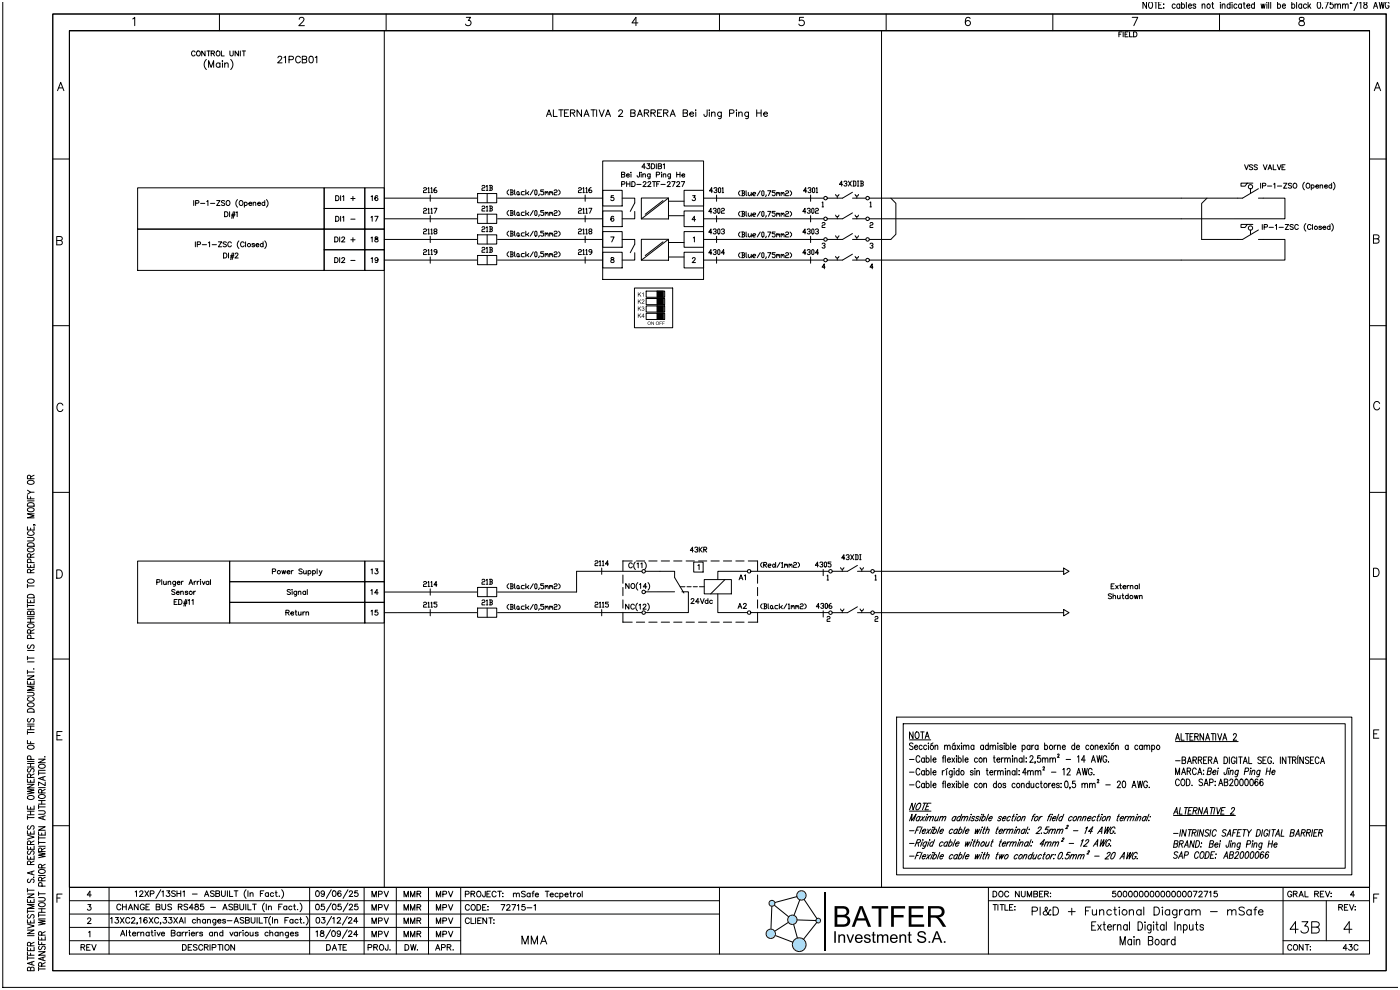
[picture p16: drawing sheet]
<svg xmlns="http://www.w3.org/2000/svg" width="420mm" height="297mm" viewBox="0 0 420 297" stroke-linecap="round" stroke-linejoin="round" font-family="sans-serif">
<!-- layer: _TEXTO -->
<g fill="none" stroke="#000" stroke-width=".3">
<path d="M58.5 15.6a.55 .55 0 0 0-.6-.3 .55 .55 0 0 0-.4 .6v.3a.55 .55 0 0 0 .4 .6 .55 .55 0 0 0 .6-.4M59.1 15.5l.1-.1a.67 .67 0 0 1 .9 .7 .67 .67 0 0 1-1 .5zM61.5 15.3v1.5l-1-1.5v1.5M61.9 17.8a2.04 2.04 0 0 0 0 3.1M62.1 15.3h1M62.6 15.3v1.5M63.3 16l.9-.1 .1-.5-1-.1v1.5M63.8 16l.5 .8M65 15.5l.1-.1a.67 .67 0 0 1 .9 .7 .67 .67 0 0 1-1 .5zM66 19.2a.63 .63 0 0 0-1-.1 .63 .63 0 0 0 0 .9 .63 .63 0 0 0 1-.1M66 18.9v1.3M66.4 15.3v1.5h.9"/>
<path d="M66.6 18.3h.2zM66.7 18.9v1.3M67.4 19.2l.5-.3 .4 .1 .1 1.2M67.4 18.9v1.3M69 15.3v1.1l.4 .4 .5-.2v-1.3M69.2 17.8a2.04 2.04 0 0 1 0 3.1M71.5 15.3v1.5l-1-1.5v1.5M72.1 15.3v1.5M72.6 15.3h1M73.1 15.3v1.5M83.4 17.3l.4-.4 .5 .1 .2 .2-.3 .7-.9 1h1.3M85.2 17.2l.4-.3v2"/>
<path d="M86.7 17.9l1.1-.1 .2-.3-.1-.4-1.2-.2v2M90.1 17.3a.73 .73 0 0 0-.8-.4 .73 .73 0 0 0-.6 .7v.5a.73 .73 0 0 0 .6 .8 .73 .73 0 0 0 .8-.5M90.7 17.8l1.2 .2 .1 .5-.5 .4h-.8v-2l1.2 .2 .1 .3-.5 .4M92.9 17a.65 .65 0 0 1 1 .2l.1 .5a.85 .85 0 0 1-.8 1.2 1.27 1.27 0 0 1-.3-1.9zM94.5 17.2l.5-.3v2M335.6 10.3h.6M336.5 9.6h-.9v1.4M336.9 9.6v1.4M337.4 10.3h.6M338.4 9.6h-1v1.4h1M338.8 9.6v1.4h.8M340 9.6h.5a.8 .8 0 0 1 .5 .7 .8 .8 0 0 1-.5 .7h-.5z"/>
<path d="M62.6 20.2v-2l.7 2 .8-2v2M47 174.6h.9v-.6l-.9-.2v1.5M48.5 173.8v1.5M49.1 174.3v1h.4l.4-.3M49.9 174.3v1M50.4 174.6l.4-.3 .3 .1 .1 .9M50.4 174.3v1M52.5 177l-.4-.2-.6 .2 .1 .4 .9 .5-.4 .4-.6-.2M52.6 174.3v1.4l-.6 .1M52.6 174.6a.48 .48 0 0 0-.7-.1 .48 .48 0 0 0 0 .7 .48 .48 0 0 0 .7-.1M52.9 177.7h.9a.48 .48 0 0 0-.6-.3 .48 .48 0 0 0-.4 .5 .48 .48 0 0 0 .5 .4l.5-.2M53.1 174.8h.9a.48 .48 0 0 0-.5-.4 .48 .48 0 0 0-.5 .5 .48 .48 0 0 0 .5 .4l.5-.2"/>
<path d="M53.2 179.8h-1v1.5h1M53.6 179.8h.5a.8 .8 0 0 1 .5 .8 .8 .8 0 0 1-.5 .7h-.5zM54.2 177.6l.3-.3 .4 .1 .1 .9M54.2 177.3v1M54.4 174.3v1M55 174.3l-.4 .1-.2 .4M55.6 179.8l-.5 2M56.1 179.8l-.5 2M56.3 177.5l-.3-.2-.5 .2 .7 .4v.3l-.4 .1-.3-.2M56.7 175.3l.5-1.5 .6 1.5M56.9 174.8h.7M58.1 177.3v1"/>
<path d="M58.2 174.3v1M58.7 177.3l-.4 .1-.2 .3M58.8 174.3l-.3 .1-.3 .4M59.2 174.3v1M59.7 174.3l-.3 .1-.2 .4M60.1 173.9h.1M60.2 174.3v1M60.7 174.3l.4 1 .4-1M62.6 174.6a.48 .48 0 0 0-.7-.1 .48 .48 0 0 0 0 .7 .48 .48 0 0 0 .7-.1M62.6 174.3v1M63.1 173.8v1.5M81.7 171.4l.8-.1 .1-.5-.9-.2v1.5"/>
<path d="M84.5 171.1l.3 1 .3-1 .3 1 .3-1M86.1 171.6h.8a.48 .48 0 0 0-.5-.4 .48 .48 0 0 0-.4 .5 .48 .48 0 0 0 .4 .4l.5-.2M87.1 177l-.3-.2-.7 .2 .2 .4 .8 .5-.3 .4-.7-.2M87.4 171.1v1M87.6 176.9h.1M87.6 177.3v1M87.9 171.1l-.3 .1-.2 .4M89 177.3l-.1 1.4h-.6M89 177.5a.48 .48 0 0 0-.7 0 .48 .48 0 0 0 0 .7 .48 .48 0 0 0 .7-.1M89.5 177.6l.3-.3 .4 .1v.9M89.5 177.3v1M90.6 170.8l-.3-.2-.7 .2 .2 .4 .8 .5-.3 .4-.7-.2"/>
<path d="M91.1 171.1v1h.4l.3-.3M91.7 177.5a.48 .48 0 0 0-.7 0 .48 .48 0 0 0 0 .7 .48 .48 0 0 0 .7-.1M91.7 177.3v1M91.8 171.1v1M92.2 176.8v1.5M92.4 171.3a.48 .48 0 0 1 .7 0 .48 .48 0 0 1 0 .7 .48 .48 0 0 1-.7-.1M92.4 171.1v1.5M93.8 171.3a.48 .48 0 0 1 .7 0 .48 .48 0 0 1 0 .7 .48 .48 0 0 1-.7-.1M93.8 171.1v1.5M95.1 170.6v1.5M95.8 171.1l.4 1M96.6 171.1l-.6 1.4-.3 .1"/>
<path d="M111.2 177.1l.4-.3v1.5M111.3 170.9l.3-.3v1.5M112.6 170.6h.7l-.4 .6a.5 .5 0 0 1 .4 .8 .5 .5 0 0 1-.9-.2M113.4 177.8h-1l.7-1v1.5M248.1 172.7l.2-.2v1.5M248.1 174h.4M253.3 167.4h-.9l.7-1v1.5M253.8 166.6l.2-.2h.5l.2 .5-.5 .2M254.5 167.1l.2 .3-.2 .5h-.5l-.2-.3M255.1 166.4l.9 1.5M256 166.4l-.9 1.5M256.5 166.4h.6l.3 .2v1l-.3 .3h-.6"/>
<path d="M256.7 166.4v1.5M257.8 166.4h.5M257.8 167.9h.5M258 166.4v1.5M262.4 172.7l.3-.2v1.5M262.4 174h.5M52.2 180.5h.6M55.1 181h1M55.1 180.6h1M56.4 180.1l.4-.3v1.5M57.6 180.1l.3-.3v1.5M85.7 183.7h.9l.1-.5-1-.2v1.5"/>
<path d="M86.2 183.7l.5 .8M87.2 183.9h.9a.48 .48 0 0 0-.5-.3 .48 .48 0 0 0-.5 .4 .48 .48 0 0 0 .5 .5l.5-.2M88.5 183.5h.5M88.7 183v1.2l.4 .3M89.5 183.5l.1 .9 .3 .1 .4-.3M90.3 183.5v1M90.9 183.5v1M91.4 183.5l-.3 .1-.2 .3M91.8 183.8l.3-.3 .4 .1 .1 .9M91.8 183.5v1M111.3 183.3l.3-.3v1.5M113.3 183h-.7l-.1 .7a.53 .53 0 0 1 .8-.1 .53 .53 0 0 1-.1 .8 .53 .53 0 0 1-.8-.2"/>
<path d="M248.1 185.1l.2-.2h.4l.3 .2-.3 .5h-.4l-.2 .3v.5h.9M262.4 185.1l.3-.2h.4l.2 .2-.2 .5h-.4l-.3 .3v.5h.9"/>
<circle cx="57.2" cy="177.8" r=".49"/>
<circle cx="83.6" cy="171.6" r=".49"/>
</g>
<!-- layer: 0 -->
<path d="M115.3 9.1v257M264.4 9.1v257" fill="none" stroke="#000" stroke-width=".3"/>
<!-- layer: 03 -->
<g fill="none" stroke="#000" stroke-width=".3">
<path d="M41.3 168.3h27.6v18.6h-27.6zM68.9 168.3h40.5v6.2h-40.5zM68.9 174.5h40.5v6.2h-40.5zM109.4 168.3h5.9v6.2h-5.9zM109.4 174.5h5.9v6.2h-5.9zM252.1 170.2l.5 .6 .5-.6M252.6 170.8v.5M257.2 169.6l-3 1.7h-4.6M257.2 171.3h4M258 170.2l.5 .6 .5-.6M258.5 170.8v.5M68.9 180.7h40.5v6.2h-40.5z"/>
<path d="M109.4 180.7h5.9v6.2h-5.9zM252.1 182.7l.5 .5 .5-.5M252.6 183.2v.6M257.2 182l-3 1.8h-4.6M257.2 183.8h4M258 182.7l.5 .5 .5-.5M258.5 183.2v.6"/>
<circle cx="249.1" cy="171.4" r=".54"/>
<circle cx="261.7" cy="171.4" r=".54"/>
<circle cx="249.1" cy="183.8" r=".54"/>
<circle cx="261.7" cy="183.8" r=".54"/>
</g>
<!-- layer: 02 -->
<path d="M115.3 177.6h57.6M319 171.4h-56.8M192.5 183.7l-77.2 .1M319 183.8h-56.8" fill="none" stroke="#000" stroke-width=".3"/>
<!-- layer: 01 -->
<g fill="none" stroke="#000" stroke-width=".3">
<path d="M245.4 169.6h-.8l.6-1v1.5M245.9 168.8l.2-.2h.5l.2 .2v.3l-.5 .2M246.6 169.3l.2 .3-.2 .5h-.5l-.2-.3M246.9 170.8v1.9M247.5 168.6l.4 .2v1l-.2 .3-.5-.3v-1zM249.3 168.6h-.9v.5h.6l.3 .7-.3 .3h-.4l-.2-.3M127 180.9l.3-.3h.4l.2 .3-.2 .5h-.4l-.3 .2v.5h.9M128.4 180.9l.2-.3v1.5M128.4 182.1h.4M129 182.8v1.9M129.3 180.9l.2-.3v1.5M129.3 182.1h.4"/>
<path d="M131.1 180.6h-.9v.5h.6l.3 .3v.5l-.3 .2h-.4l-.2-.2"/>
</g>
<!-- layer: 02 -->
<path d="M143.2 176.2h5.8v2.8h-5.8z" fill="none" stroke="#fff" stroke-width=".3"/>
<path d="M143.2 176.2h5.8v2.8h-5.8z" fill="#fff"/>
<path d="M143.2 176.2h5.8v2.8h-5.8zM146.1 176.2v2.8" fill="none" stroke="#000" stroke-width=".3"/>
<path d="M143.2 182.4h5.8v2.7h-5.8z" fill="none" stroke="#fff" stroke-width=".3"/>
<path d="M143.2 182.4h5.8v2.7h-5.8z" fill="#fff"/>
<g fill="none" stroke="#000" stroke-width=".3">
<path d="M115.3 59.4h65.5M186.6 59.4h3.8v1.5l-1.4 2.5M115.3 65.6h65.5M115.3 71.8h65.5M115.3 78h65.5M186.6 71.8h3.8v1.4l-1.4 2.6M190.4 63.4v2.2h-3.8M190.4 75.8v2.2h-3.8M200.5 60.4h4.7M200.5 64.7h4.7M200.5 72.7h4.7M200.5 77.1h4.7"/>
<path d="M192.5 171.4h-19.6v6.2M193.6 171.4h8.7v1.8l2.8 4.7M202.3 177.5h-8.7M204.5 177.5h2v6.2h-12.9M208.1 168.6h2.8v3h-2.8zM211.2 173.8h8.2v4.3h-8.2zM215.3 178.1v5.6h8.8M217.4 173.8l-4.2 4.3M224.1 171.4h-8.8v2.4M225.2 171.4h23.3M319 170.4l1.6 1-1.6 .9zM143.2 182.4h5.8v2.7h-5.8z"/>
<path d="M146.1 182.4v2.7M225.2 183.7h23.4M319 182.8l1.6 1-1.6 .9z"/>
</g>
<!-- layer: 01 -->
<g fill="none" stroke="#000" stroke-width=".3">
<path d="M127 56.5l.3-.2h.4l.2 .2-.2 .5h-.4l-.3 .3v.5h.9M128.4 56.5l.2-.2v1.5M128.4 57.8h.4M129 58.5v1.9M129.3 56.5l.2-.2v1.5M129.3 57.8h.4M130.8 56.3l-.6 .5v.7l.2 .3h.4l.3-.3-.3-.5h-.6M127 62.7l.3-.2h.4l.2 .2-.2 .5h-.4l-.3 .3v.5h.9M127 68.9l.3-.2h.4l.2 .2-.2 .5h-.4l-.3 .3v.5h.9M127 75.1l.3-.2h.4l.2 .2-.2 .5h-.4l-.3 .2v.5h.9M128.4 62.7l.2-.2v1.5M128.4 68.9l.2-.2v1.5"/>
<path d="M128.4 75.1l.2-.2v1.4M128.4 64h.4M128.4 70.2h.4M128.4 76.3h.4M129 64.7v1.9M129 70.9v1.9M129 77.1v1.8M129.3 62.7l.2-.2v1.5M129.3 68.9l.2-.2v1.5M129.3 75.1l.2-.2v1.4M129.3 64h.4M129.3 70.2h.4"/>
<path d="M129.3 76.3h.4M130.2 62.5h.9l-.7 1.5M130.4 69.4l-.2-.5 .2-.2h.4l.3 .5-.9 .5 .2 .5h.4l.3-.3-.3-.5M131.1 75.6h-.7l-.2-.2 .2-.5h.4l.3 .2v.7l-.7 .5M127 174.7l.3-.3h.4l.2 .3-.2 .5h-.4l-.3 .2v.5h.9M128.4 174.7l.2-.3v1.5M128.4 175.9h.4M129 176.6v1.9M129.3 174.7l.2-.3v1.5M129.3 175.9h.4M131.1 175.4h-.9l.6-1v1.5M144.5 174l.3-.3h.4l.2 .3-.2 .5h-.4l-.3 .2v.5h.9"/>
<path d="M145.9 174l.2-.3v1.5M145.9 175.2h.4M146.8 179.9h.7l.2 .3-.2 .5M146.8 173.7h.7l.2 .3-.2 .5M147 179.9v1.5M147 174.5h.5l.2 .5-.2 .2h-.7M147 173.7v1.5M152.6 175.1l-.5 .5v.5l.5 .5M153 175.1h.7l.2 .2-.2 .5M153.2 175.8h.5l.2 .5-.2 .3h-.7M153.2 175.1v1.5M154.3 175.1v1.2l.3 .3"/>
<path d="M155.2 175.6l.5 .2-.2 .8-.5-.3zM155.7 176.3l.2 .3M157.3 175.6h-.7l-.2 .2 .2 .8h.7M157.7 175.1v1.5M158.1 176.1l.5 .5M158.6 175.6l-.5 .5h-.4M159.9 175.1l-.9 1.5M160.6 175.1l.5 .2v1l-.3 .3-.4-.3v-1zM161.7 176.3l-.2 .5M163.1 175.1h-.9v.5h.6l.3 .2-.3 .8h-.4l-.2-.3M163.5 175.8l.2-.2 .3 .5M163.5 175.6v1"/>
<path d="M164 175.8l.2-.2 .2 .2v.8M164.9 175.8l.2-.2 .2 .5M164.9 175.6v1M165.3 175.8l.2-.2 .3 .2v.8M166.2 175.3l.2-.2h.5l.2 .2-.2 .5h-.5l-.2 .3v.5h.9M167.5 175.1l.5 .5v.5l-.5 .5M178.5 168.4l.2-.2h.4l.3 .2-.3 .5h-.4l-.2 .3v.5h.9M179.8 168.4l.2-.2v1.5M179.8 169.7h.4M180.5 170.4v1.9M180.7 168.4l.2-.2v1.5M180.7 169.7h.4"/>
<path d="M182.5 169.2h-.9l.7-1v1.5M186.8 172.5v2.4M186.8 176.2v2.5M186.8 179.9v2.5M186.8 168.2h.1M189.6 168.3h-2.8v2.9M190.9 168.3h2.5M194.6 168.3h2.5M198.3 168.3h2.5M202.1 168.3h2.4M205.4 176h-1.4M205.8 168.3h2.5"/>
<path d="M207.3 176h-1.2M209.2 176h-1.3M209.5 168.3h2.5M211.2 176h-1.4M213.2 168.3h2.5M217 168.3h2.5M220.7 168.3h2.5M224.4 168.3h2.8v2.9M227.2 172.5v2.4M227.2 176.2v2.5M227.2 179.9v2.5M228.6 168.7l-.4 .5v.5l.4 .5"/>
<path d="M229.1 169.4h.6l.2-.5-.2-.2h-.6v1.5M229.3 169.4l.6 .8M230.4 169.7h.7l.2-.3-.2-.2h-.5l-.2 .2 .2 .8h.5M232 169.2l.6 .5-.4 .5-.5-.3zM232.6 168.7v1.5M234 168.7l-.9 1.5M234.4 168.9l.2-.2v1.5M234.4 170.2h.5M235.3 169.4l.2-.2 .3 .5M235.3 169.2v1M235.8 169.4l.2-.2 .2 .2v.8M236.7 169.4l.2-.2 .2 .5"/>
<path d="M236.7 169.2v1M237.1 169.4l.2-.2 .3 .2v.8M238 168.9l.2-.2h.5l.2 .2-.2 .5h-.5l-.2 .3v.5h.9M239.3 168.7l.5 .5v.5l-.5 .5M144.5 180.2l.3-.3h.4l.2 .3-.2 .5h-.4l-.3 .2v.5h.9M145.9 180.2l.2-.3v1.5M145.9 181.4h.4M147 180.7h.5l.2 .5-.2 .2h-.7M152.6 181.3l-.5 .5v.5l.5 .5M153 181.3h.7l.2 .2-.2 .5M153.2 182h.5l.2 .5-.2 .3h-.7M153.2 181.3v1.5"/>
<path d="M154.3 181.3v1.2l.3 .3M155.2 181.8l.5 .2-.2 .8-.5-.3zM155.7 182.5l.2 .3M157.3 181.8h-.7l-.2 .2 .2 .8h.7M157.7 181.3v1.5M158.1 182.3l.5 .5M158.6 181.8l-.5 .5h-.4M159.9 181.3l-.9 1.5M160.6 181.3l.5 .2v1l-.3 .3-.4-.3v-1zM161.7 182.5l-.2 .5M163.1 181.3h-.9v.5h.6l.3 .2-.3 .8h-.4l-.2-.3M163.5 182l.2-.2 .3 .5"/>
<path d="M163.5 181.8v1M164 182l.2-.2 .2 .2v.8M164.9 182l.2-.2 .2 .5M164.9 181.8v1M165.3 182l.2-.2 .3 .2v.8M166.2 181.5l.2-.2h.5l.2 .2-.2 .5h-.5l-.2 .3v.5h.9M167.5 181.3l.5 .5v.5l-.5 .5M178.5 180.9l.2-.3h.4l.3 .3-.3 .5h-.4l-.2 .2v.5h.9M179.8 180.9l.2-.3v1.5M179.8 182.1h.4M180.5 182.8v1.9M180.7 180.9l.2-.3v1.5"/>
<path d="M180.7 182.1h.4M182.5 180.6h-.9v.5h.7l.2 .3v.5l-.2 .2h-.5l-.2-.2M186.8 183.6v3h2.8M186.8 186.6h.1M190.9 186.6h2.5M194.6 186.6h2.5M198.3 186.6h2.5M202.1 186.6h2.4M205.8 186.6h2.5M209.5 186.6h2.5M213.2 186.6h2.5M217 186.6h2.5"/>
<path d="M220.7 186.6h2.5M227.2 183.6v3h-2.8M227.2 186.6h.1M228.6 181.1l-.4 .5v.5l.4 .5M229.1 181.1h.6l.2 .2-.2 .5M229.3 181.8h.4l.2 .5-.2 .3h-.6M229.3 181.1v1.5M230.4 181.1v1.2l.2 .3M231.3 181.6l.4 .2-.2 .8-.4-.3zM231.7 182.3l.3 .3M233.3 181.6h-.7l-.2 .2 .2 .8h.7M233.8 181.1v1.5"/>
<path d="M234.2 182.1l.4 .5M234.6 181.6l-.4 .5h-.4M236 181.1l-.9 1.5M236.4 181.3l.3-.2v1.5M236.4 182.6h.5M237.3 181.8l.3-.2 .2 .5M237.3 181.6v1M237.8 181.8l.2-.2 .2 .2v.8M238.7 181.8l.2-.2 .2 .5M238.7 181.6v1M239.1 181.8l.2-.2 .3 .2v.8M240 181.3l.2-.2h.5l.2 .2-.2 .5h-.5l-.2 .3v.5h.9"/>
<path d="M241.4 181.1l.4 .5v.5l-.4 .5M245.7 182h-.9l.7-1v1.5M246.2 181.2l.2-.2h.4l.3 .5-.5 .2M246.8 181.7l.3 .3-.3 .5h-.4l-.2-.3M246.9 183.2v1.9M247.7 181l.5 .2v1l-.2 .3-.5-.3v-1zM249.3 181l-.7 .5v.7l.3 .3h.4l.2-.5-.2-.3h-.7"/>
</g>
<!-- layer: _TEXTO -->
<g fill="none" stroke="#000" stroke-width=".3">
<path d="M71.2 59.9a1.53 1.53 0 0 0 0 2.2M79.9 59.9a1.53 1.53 0 0 1 0 2.2M100.7 58.7h.5a.8 .8 0 0 1 .5 .7 .8 .8 0 0 1-.5 .8h-.5zM102.2 58.7v1.5M102.7 59l.4-.3v1.5M105.2 59.5h1.3M105.9 58.9v1.3M111.3 59l.4-.3v1.5M113.3 58.9l-.1-.1a.73 .73 0 0 0-.9 .5 .73 .73 0 0 0 .6 .9 .46 .46 0 0 0 .5-.4 .46 .46 0 0 0-.5-.5 .46 .46 0 0 0-.5 .4M186.4 52.3l.9 .2 .1 .3-.3 .3h-.7v-1.5l.9 .2 .1 .3-.3 .2M186.4 55.2h.9l.1-.6-1-.1v1.5M187.9 52.6h.9a.48 .48 0 0 0-.6-.4 .48 .48 0 0 0-.4 .5 .48 .48 0 0 0 .5 .4l.5-.2"/>
<path d="M187.9 54.5v1.5M187.9 55.2h1M188.9 54.5v1.5M189.2 51.7h.1M189.3 52.1v1M189.5 54.5h.5a.8 .8 0 0 1 .5 .7 .8 .8 0 0 1-.5 .8h-.5zM191 55.3h1.3M191.8 51.6l-.1 1.4-.5 .1-.1-.5M192.2 51.7h.1M192.3 52.1v1M192.8 52.4l.4-.3 .3 .1 .1 .9M192.8 52.1v1"/>
<path d="M192.9 54.8l.3-.3 .6 .2-1 1.3h1M193.6 50.1h-1.1l.7-1v1.5M194.1 49.1h.8l-.5 .6a.5 .5 0 0 1 .4 .8 .5 .5 0 0 1-.9-.2M194.3 54.8l.3-.3 .6 .2-.9 1.3h1M195 52.1l-.1 1.4-.5 .1M195 52.3a.48 .48 0 0 0-.7 0 .48 .48 0 0 0 0 .7 .48 .48 0 0 0 .7-.1M195.4 49.1h.5a.8 .8 0 0 1 .5 .8 .8 .8 0 0 1-.5 .7h-.5zM195.7 54.5h1M196.2 54.5v1.5M196.9 52.4l.8-.1 .1-.5-.9-.2v1.5M196.9 49.1v1.5M197 55.2h.5"/>
<path d="M197.4 49.8l.9 .2 .1 .3-.3 .3h-.7v-1.5l.9 .2 .1 .2-.3 .3M197.9 54.5h-.9v1.5M198.2 55.3h1.3M198.3 51.7h.1M198.4 52.1v1M198.9 49.4l.4-.3v1.5M198.9 52.4l.4-.3 .3 .1 .1 .9M198.9 52.1v1M200.2 54.8l.2-.3 .6 .2-.9 1.3h1M201.1 52.1l-.1 1.4-.5 .1M201.1 52.3a.48 .48 0 0 0-.7 0 .48 .48 0 0 0 0 .7 .48 .48 0 0 0 .7-.1M201.5 54.5h1l-.7 1.5"/>
<path d="M203 51.6v1.5M203 52.3h1M203 54.8l.3-.3 .5 .2-.9 1.3h1M204 51.6v1.5M204.3 54.5h1l-.7 1.5M204.5 52.6h.9a.48 .48 0 0 0-.5-.4 .48 .48 0 0 0-.5 .5 .48 .48 0 0 0 .5 .4l.5-.2M207.7 58.7h.8l-.4 .6a.5 .5 0 0 1 .4 .8 .5 .5 0 0 1-.9-.2M58.1 60.2v1.4M58.6 72.5v1.5M58.7 60.9h.8l.1-.6-.9-.1v1.4M59.2 73.3l.8-.1 .1-.5-.9-.2v1.5M60.2 61h1.2"/>
<path d="M60.7 73.4h1.2M62 60.4l.4-.2v1.4M62.5 72.8l.4-.3v1.5M63.1 61h1.3M63.6 73.4h1.3M65 60.2h1l-1 1.4h1M65.5 72.5h1l-1 1.5h1M67 75.9h.5a.8 .8 0 0 1 .6 .7 .8 .8 0 0 1-.6 .8h-.5zM67.4 63.5h.5a.8 .8 0 0 1 .5 .7 .8 .8 0 0 1-.5 .8h-.5zM67.4 60.4l-.4-.2-.6 .2 .2 .3 .8 .5-.4 .4-.6-.2M67.9 72.7l-.4-.2-.6 .2 .1 .4 .9 .5-.4 .4-.6-.2M68 60.4l.1-.2a.67 .67 0 0 1 .9 .7 .67 .67 0 0 1-1 .5z"/>
<path d="M68.5 75.9v1.5M68.9 63.5v1.5M69.1 77.1h1M69.2 76.7h1M69.4 72.9a.55 .55 0 0 0-.6-.4 .55 .55 0 0 0-.5 .6v.4a.55 .55 0 0 0 .5 .5 .55 .55 0 0 0 .6-.3M69.4 64.7h1M69.5 64.3h1M69.7 75.9l-.5 2M70 63.5l-.5 2M70.1 75.9l-.5 2M70.4 63.5l-.5 2M70.5 76.2l.3-.3 .6 .3-.9 1.2h1"/>
<path d="M70.8 63.8l.3-.3v1.5M71.7 72.3a1.53 1.53 0 0 0 0 2.2M71.9 60.4l.1-.2a.67 .67 0 0 1 .9 .7 .67 .67 0 0 1-1 .5zM73.2 72.9a.55 .55 0 0 0-.6-.4 .55 .55 0 0 0-.4 .6v.4a.55 .55 0 0 0 .4 .5 .55 .55 0 0 0 .6-.3M73.3 60.9a.48 .48 0 0 1 .7-.1 .48 .48 0 0 1 0 .7 .48 .48 0 0 1-.7-.1M73.3 60.6v1.5M73.7 72.5v1.5M74.6 61.1h.9a.48 .48 0 0 0-.5-.4 .48 .48 0 0 0-.4 .5 .48 .48 0 0 0 .4 .4l.5-.2M75.9 60.9l.4-.3 .3 .1 .1 .9M75.9 60.6v1M76.4 73.2l-.3-.2-.5 .2 .7 .4v.4h-.4l-.3-.2M76.8 73.5h.8a.48 .48 0 0 0-.5-.4 .48 .48 0 0 0-.4 .5 .48 .48 0 0 0 .4 .4l.5-.2"/>
<path d="M77.3 61.1h.8a.48 .48 0 0 0-.5-.4 .48 .48 0 0 0-.4 .5 .48 .48 0 0 0 .4 .4l.5-.2M78.9 73.2a.48 .48 0 0 0-.7 0 .48 .48 0 0 0 0 .7 .48 .48 0 0 0 .7-.1M78.9 72.5v1.5M79.4 60.9a.48 .48 0 0 0-.7-.1 .48 .48 0 0 0 0 .7 .48 .48 0 0 0 .7-.1M79.4 72.3a1.53 1.53 0 0 1 0 2.2M79.4 60.2v1.4M100.4 71.1h.5a.8 .8 0 0 1 .5 .7 .8 .8 0 0 1-.5 .8h-.5zM100.4 77.3h.5a.8 .8 0 0 1 .5 .7 .8 .8 0 0 1-.5 .8h-.5zM100.7 64.9h.5a.8 .8 0 0 1 .5 .7 .8 .8 0 0 1-.5 .8h-.5zM101.9 71.1v1.5M101.9 77.3v1.5M102.2 64.9v1.5"/>
<path d="M102.5 71.4l.3-.3 .6 .3-1 1.2h1M102.5 77.6l.3-.3 .6 .2-1 1.3h1M102.7 65.2l.4-.3v1.5M105.2 65.7h1.3M105.2 71.9h1.3M105.2 78.1h1.3M105.9 71.3v1.3M111.3 65.2l.3-.3v1.5M111.3 71.4l.3-.3v1.5M111.3 77.5l.4-.2v1.5M112.4 64.9h1l-.7 1.5M112.6 71.1v.5l.8 .5a.5 .5 0 0 1-.5 .5 .5 .5 0 0 1-.5-.5l.9-.7v-.3z"/>
<path d="M113.4 77.8a.46 .46 0 0 1-.7 .4 .46 .46 0 0 1-.1-.8 .46 .46 0 0 1 .7 .1l.1 .3a.7 .7 0 0 1-.6 1l-.3-.3M207.7 77.6l.3-.3 .5 .2-.9 1.3h1M207.9 71.4l.4-.3v1.5M208.6 65.9h-1l.7-1v1.5M188.7 175v1.5l-1-1.5v1.5M189.4 175.2l.1-.1a.67 .67 0 0 1 .9 .7 .67 .67 0 0 1-1 .5zM189.6 169.2a.55 .55 0 0 0-.6-.4 .55 .55 0 0 0-.4 .6v.3a.55 .55 0 0 0 .4 .6 .55 .55 0 0 0 .6-.3M190.6 168.5a1.53 1.53 0 0 0 0 2.3M191.1 169.1l.3-.3v1.5M191.3 174.7a1.53 1.53 0 0 0 0 2.3M191.8 175.3l.4-.3v1.5M192.2 169.1l.4-.3v1.5"/>
<path d="M193.3 168.5a1.53 1.53 0 0 1 0 2.3M194 176h-1.1l.7-1v1.5M194.4 174.7a1.53 1.53 0 0 1 0 2.3M207.3 179.9l.3-.4 .5 .3-.9 1.2h1M207.9 165.1h-.9l.7-1v1.5M208.4 164.3l.2-.2h.5l.2 .2v.3l-.5 .2M209.1 164.8l.2 .3-.2 .5h-.5l-.2-.3M209.3 169.6l.4-.3v1.5M209.7 164.1v1.5M210 164.8l.6 .8M210.1 179.5l.5 1.5 .6-1.5M210.6 164.1l-.9 .7"/>
<path d="M211.1 164.8h.6l.3-.5-.3-.2h-.6v1.5M211.3 164.8l.7 .8M212.3 179.5v1.5M221.7 173.9l.5-1.5 .6 1.5M221.9 173.4h.7M223.2 172.7l.4-.3v1.5M333.3 175.8h.5M333.4 178.3l-.4-.2-.6 .2 .2 .4 .8 .5-.4 .4-.6-.2M333.8 178.9l.4-.3 .3 .1 .1 .9M333.8 178.1v1.5M334.2 175.1h-.9v1.5h.9M334.6 175.6l.8 1"/>
<path d="M335.2 178.6v.9l.4 .1 .4-.3M335.4 175.6l-.8 1M335.8 175.6h.5M336 178.6v1M336 175.1v1.2l.4 .3M336.5 178.6h.5M336.7 178.1v1.2l.4 .3M336.8 176h.9a.48 .48 0 0 0-.6-.4 .48 .48 0 0 0-.4 .5 .48 .48 0 0 0 .5 .5l.5-.2M338.1 175.6v1M338.4 178.8a.48 .48 0 0 0-.7-.1 .48 .48 0 0 0 0 .7 .48 .48 0 0 0 .7 0M338.4 178.1v1.5M338.7 175.6l-.4 .1-.2 .3"/>
<path d="M339 175.9l.4-.3 .3 .1 .1 .9M339 175.6v1M340.2 178.6l.3 1 .3-1 .3 1 .3-1M341.2 175.8a.48 .48 0 0 0-.7-.1 .48 .48 0 0 0 0 .8 .48 .48 0 0 0 .7-.1M341.2 175.6v1M341.7 175.1v1.5M341.8 178.9l.3-.3 .4 .1 .1 .9M341.8 178.6v1M188.6 181.2v1.5l-1-1.5v1.5M190.3 181.6a.55 .55 0 0 0-.7-.4 .55 .55 0 0 0-.4 .6v.3a.55 .55 0 0 0 .4 .6 .55 .55 0 0 0 .7-.4M191.2 180.9a1.53 1.53 0 0 0 0 2.3M191.7 181.5l.3-.3v1.5"/>
<path d="M192.9 181.6l.3-.4 .5 .3-.9 1.2h1M194.2 180.9a1.53 1.53 0 0 1 0 2.3M209.7 180.5h-1.1l.8-1v1.5M212.3 180.2a.48 .48 0 0 0-.7 0 .48 .48 0 0 0 0 .7 .48 .48 0 0 0 .7-.1M213.7 180.2a.48 .48 0 0 0-.7 0 .48 .48 0 0 0 0 .7 .48 .48 0 0 0 .7-.1M221.4 182.5l.5-1.5 .6 1.5M221.6 182h.7M223 181.3l.3-.3 .5 .3-.9 1.2h1"/>
<circle cx="74.7" cy="73.5" r=".49"/>
<circle cx="339.3" cy="179.1" r=".49"/>
</g>
<!-- layer: 0 -->
<g fill="none" stroke="#000" stroke-width=".3">
<path d="M192.4 59.4h8.1v6.3h-8.1zM200.5 59.4l-8.1 6.3M192.4 71.8h8.1v6.2h-8.1zM198.9 60.2l-5.4 4.1M198.9 72.5l-5.4 4.2M200.5 71.8l-8.1 6.2"/>
<circle cx="193.1" cy="177.5" r=".54"/>
<circle cx="193.1" cy="171.4" r=".54"/>
<circle cx="224.7" cy="171.4" r=".54"/>
<circle cx="193.1" cy="183.7" r=".54"/>
<circle cx="224.7" cy="183.7" r=".54"/>
</g>
<!-- layer: 03 -->
<g fill="none" stroke="#000" stroke-width=".3">
<path d="M41.3 56.3h55.9v12.4h-55.9zM97.2 56.3h12.2v6.2h-12.2zM109.4 56.3h5.9v6.2h-5.9zM180.8 48.3h30.2v35.5h-30.2zM205.2 57.1h5.8v4.7h-5.8zM41.3 68.7h55.9v12.4h-55.9zM97.2 62.5h12.2v6.2h-12.2zM97.2 68.7h12.2v6.2h-12.2zM97.2 74.9h12.2v6.2h-12.2zM109.4 62.5h5.9v6.2h-5.9zM109.4 68.7h5.9v6.2h-5.9zM109.4 74.9h5.9v6.2h-5.9z"/>
<path d="M205.2 63.3h5.8v4.7h-5.8zM205.2 75.7h5.8v4.7h-5.8zM205.2 69.5h5.8v4.7h-5.8z"/>
</g>
<!-- layer: 02 -->
<path d="M143.2 58h5.8v2.8h-5.8z" fill="none" stroke="#fff" stroke-width=".3"/>
<path d="M143.2 58h5.8v2.8h-5.8z" fill="#fff"/>
<path d="M143.2 58h5.8v2.8h-5.8zM146.1 58v2.8" fill="none" stroke="#000" stroke-width=".3"/>
<path d="M143.2 64.2h5.8v2.8h-5.8z" fill="none" stroke="#fff" stroke-width=".3"/>
<path d="M143.2 64.2h5.8v2.8h-5.8z" fill="#fff"/>
<path d="M143.2 64.2h5.8v2.8h-5.8zM146.1 64.2v2.8" fill="none" stroke="#000" stroke-width=".3"/>
<path d="M143.2 70.4h5.8v2.8h-5.8z" fill="none" stroke="#fff" stroke-width=".3"/>
<path d="M143.2 70.4h5.8v2.8h-5.8z" fill="#fff"/>
<path d="M143.2 70.4h5.8v2.8h-5.8zM146.1 70.4v2.8" fill="none" stroke="#000" stroke-width=".3"/>
<path d="M143.2 76.6h5.8v2.8h-5.8z" fill="none" stroke="#fff" stroke-width=".3"/>
<path d="M143.2 76.6h5.8v2.8h-5.8z" fill="#fff"/>
<g fill="none" stroke="#000" stroke-width=".3">
<path d="M211 59.4h36.1M267.2 59.4l1.5 1.6v9.3l-1.5 1.5h-6.4M362 59.4l-1.6 1.6v10.8h10.9M371.3 59.4h-110.5M378.9 59.4h6.5v6.2h-124.6M143.2 76.6h5.8v2.8h-5.8zM146.1 76.6v2.8M211 65.6h36.1M211 71.8h36.1M211 78h36.1M378.9 71.8h6.5v6.2h-124.6M273.8 219.5v2l-1-2v2"/>
<path d="M274.8 219.6l.1-.1a1.02 1.02 0 0 1 .8 1 1.02 1.02 0 0 1-.8 1 1.32 1.32 0 0 1-.1-1.9zM276.1 219.5h1.1M276.7 219.5v2M272.8 221.9h6.4M272.8 227.8h1.4M272.8 231.6h1.4M272.8 235.4h1.4M273.8 223.1l-.3-.3-.7 .3 .1 .5 .9 .7v.2l-.3 .3-.7-.3M274.3 224.1h.9l-.1-.5a.59 .59 0 0 0-.8 .6 .59 .59 0 0 0 .8 .5l.1-.2M275.9 227.1a.59 .59 0 0 0-.7-.4 .59 .59 0 0 0-.4 .7v.5a.59 .59 0 0 0 .4 .7 .59 .59 0 0 0 .7-.4M275.9 230.9a.59 .59 0 0 0-.7-.4 .59 .59 0 0 0-.4 .7v.5a.59 .59 0 0 0 .4 .7 .59 .59 0 0 0 .7-.4M275.9 234.7a.59 .59 0 0 0-.7-.4 .59 .59 0 0 0-.4 .7v.5a.59 .59 0 0 0 .4 .8 .59 .59 0 0 0 .7-.5"/>
<path d="M276.6 223.8l-.2-.2a.59 .59 0 0 0-.7 .6 .59 .59 0 0 0 .7 .5l.2-.2M277.3 227.6l-.2-.2a.59 .59 0 0 0-.8 .6 .59 .59 0 0 0 .8 .5l.2-.1M277.3 231.4l-.2-.2a.59 .59 0 0 0-.8 .6 .59 .59 0 0 0 .8 .6l.2-.2M277.3 235.2l-.2-.2a.59 .59 0 0 0-.8 .6 .59 .59 0 0 0 .8 .6l.2-.2M277.3 227.3v1.3M277.3 231.1v1.3M277.3 234.9v1.4M277.5 221.5l.6-2 .6 2M277.7 220.8h.8M277.8 227.6l.1-.2a.59 .59 0 0 1 .8 .6 .59 .59 0 0 1-.8 .5l-.1-.1M277.8 231.4l.1-.2a.59 .59 0 0 1 .8 .6 .59 .59 0 0 1-.8 .6l-.1-.2M277.8 235.2l.1-.2a.59 .59 0 0 1 .8 .6 .59 .59 0 0 1-.8 .6l-.1-.2"/>
<path d="M277.8 226.6v2M277.8 230.5v1.9M277.8 234.3v2M277.9 223.8l-.1-.2a.59 .59 0 0 0-.8 .6 .59 .59 0 0 0 .8 .5l.1-.2M278.5 222.8v.2zM278.5 223.5v1.3M279.2 226.6v2M279.2 230.5v1.9M279.2 234.3v2M279.8 227.9h.9l-.1-.5a.59 .59 0 0 0-.8 .6 .59 .59 0 0 0 .8 .5l.1-.1M279.8 231.7h.9l-.1-.5a.59 .59 0 0 0-.8 .6 .59 .59 0 0 0 .8 .6l.1-.2M279.8 235.5h.9l-.1-.5a.59 .59 0 0 0-.8 .6 .59 .59 0 0 0 .8 .6l.1-.2"/>
<path d="M279.8 222.8l-.6 .4M280.4 223.9l.4-.4 .4 .1 .1 1.2M280.4 223.5v1.3M282.6 227.3h.6M282.6 231.1v1.3M282.6 234.9h.6M283.2 226.6l-.3 .4v1.6M283.2 231.1l-.3 .1-.3 .5M283.2 234.3l-.3 .3v1.7M283.3 223.9l.4-.4 .4 .1 .1 1.2M283.3 223.5v1.3M283.5 226.6v2"/>
<path d="M283.5 234.3v2M283.9 231.1v1.3M284.2 223.9l.3-.4 .4 .1 .1 1.2M284.2 227.9h.9l-.2-.5a.59 .59 0 0 0-.8 .6 .59 .59 0 0 0 .8 .5l.2-.1M284.2 235.5h.9l-.2-.5a.59 .59 0 0 0-.8 .6 .59 .59 0 0 0 .8 .6l.2-.2M284.2 230.5l-.6 .3M285.5 227.3l.8 1.3M285.5 234.9l.8 1.4M285.6 231.1l-.1 1.8-.2 .2-.4-.1M285.6 231.4l-.2-.2a.59 .59 0 0 0-.7 .6 .59 .59 0 0 0 .7 .6l.2-.2M286.2 230.5v.1zM286.2 231.1v1.3"/>
<path d="M286.3 222.8l-.6 .4M286.3 227.3l-.8 1.3M286.3 234.9l-.8 1.4M286.5 223.8l-.2-.2a.59 .59 0 0 0-.7 .6 .59 .59 0 0 0 .7 .5l.2-.2M286.5 223.5v1.3M286.9 226.6v.2zM286.9 234.3v.2zM286.9 227.3v1.3M286.9 234.9v1.4M287 223.5l.9 1.3M287.4 227.6l.2-.2a.59 .59 0 0 1 .7 .6 .59 .59 0 0 1-.7 .5l-.2-.1M287.4 235.2l.2-.2a.59 .59 0 0 1 .7 .6 .59 .59 0 0 1-.7 .6l-.2-.2"/>
<path d="M287.4 226.6v2M287.4 234.3v2M287.6 231.4l-.1-.2a.59 .59 0 0 0-.8 .6 .59 .59 0 0 0 .8 .6l.1-.2M287.6 230.5v1.9M287.9 223.5l-.9 1.3M288.4 222.8v.2zM288.4 223.5v1.3M288.8 226.6v2M288.8 234.3v2M288.9 223.9l.4-.4 .4 .1 .1 1.2M288.9 223.5v1.3M289.5 227.9h.9l-.2-.5a.59 .59 0 0 0-.8 .6 .59 .59 0 0 0 .8 .5l.2-.1"/>
<path d="M289.5 235.5h.9l-.2-.5a.59 .59 0 0 0-.8 .6 .59 .59 0 0 0 .8 .6l.2-.2M289.8 223.9l.3-.4 .4 .1 .1 1.2M291.9 231.4l-.3-.3-.5 .1v.4l.7 .3 .1 .3-.3 .2-.6-.2M292.1 223.8l-.1-.2a.59 .59 0 0 0-.8 .6 .59 .59 0 0 0 .8 .5l.1-.2M292.1 223.5v1.3M292.4 230.5v.1zM292.4 231.1v1.3M292.9 231.5l.4-.4 .4 .1 .1 1.2M292.9 231.1v1.3M293.2 227.6l-.2-.2a.59 .59 0 0 0-.8 .6 .59 .59 0 0 0 .8 .5l.2-.1M293.2 235.2l-.2-.2a.59 .59 0 0 0-.8 .6 .59 .59 0 0 0 .8 .6l.2-.2M295 223.8l-.2-.2a.59 .59 0 0 0-.7 .6 .59 .59 0 0 0 .7 .5l.2-.2"/>
<path d="M295 223.5v1.3M295.1 227.7l.3-.4 .4 .1 .1 1.2M295.1 235.3l.3-.4 .4 .1 .1 1.3M295.1 227.3v1.3M295.1 234.9v1.4M295.8 231.1h.5M296 230.5v1.6l.4 .3M296.4 223.8l-.1-.2a.59 .59 0 0 0-.8 .6 .59 .59 0 0 0 .8 .5l.1-.2M296.4 222.8v2M296.9 231.7h.9l-.2-.5a.59 .59 0 0 0-.7 .6 .59 .59 0 0 0 .7 .6l.2-.2M297 223.9l.3-.4 .4 .1 .1 1.2M297 223.5v1.3"/>
<path d="M297.8 223.9l.4-.4 .3 .1 .1 1.2M297.9 227.3h.6M298.2 226.6v1.7l.3 .3M298.2 231.1v1.3M298.8 231.1l-.3 .1-.3 .5M298.8 235.2l-.1-.2a.59 .59 0 0 0-.8 .6 .59 .59 0 0 0 .8 .6l.1-.2M298.8 234.3v2M299 227.9h.9l-.1-.5a.59 .59 0 0 0-.8 .6 .59 .59 0 0 0 .8 .5l.1-.1M299.2 231.5l.4-.4 .4 .1 .1 1.2M299.2 231.1v1.3M299.3 222.8v.2zM299.3 223.5v1.3"/>
<path d="M300.1 231.5l.3-.4 .4 .1 .1 1.2M300.4 227.3v1.3M300.7 223.8l-.3-.3-.6 .3 .8 .5v.4l-.5 .1-.3-.3M301 227.3l-.4 .1-.2 .5M301.2 222.8v.2zM301.2 223.5v1.3M301.3 227.7l.4-.4 .4 .1 .1 1.2M301.3 227.3v1.3M301.6 230.5v.1zM301.6 231.1v1.3M301.6 235.2l-.3-.3-.4 .1v.4l.7 .3v.3l-.3 .3-.5-.3M301.7 223.8l.2-.2a.59 .59 0 0 1 .7 .6 .59 .59 0 0 1-.7 .5l-.2-.2"/>
<path d="M301.7 222.8v2M302.1 231.5l.4-.4 .4 .1v1.2M302.1 231.1v1.3M302.2 227.7l.4-.4 .3 .1 .1 1.2M303.2 222.8v2M303.7 226.6v.2zM303.7 227.3v1.3M303.8 224.1h.9l-.2-.5a.59 .59 0 0 0-.7 .6 .59 .59 0 0 0 .7 .5l.2-.2M304.2 227.7l.4-.4 .4 .1 .1 1.2M304.2 227.3v1.3M304.5 231.4l-.2-.2a.59 .59 0 0 0-.8 .6 .59 .59 0 0 0 .8 .6l.2-.2M304.5 235.2l-.2-.2a.59 .59 0 0 0-.8 .6 .59 .59 0 0 0 .8 .6l.2-.2"/>
<path d="M304.5 231.1v1.3M305 230.5v1.9M305.7 231.1v.2zM305.7 232.3v.1zM306.3 235.3l.4-.4 .4 .1 .1 1.3M306.3 234.9v1.4M306.6 223.8l.1-.2a.59 .59 0 0 1 .8 .6 .59 .59 0 0 1-.8 .5l-.1-.2M306.6 227.6l-.2-.2a.59 .59 0 0 0-.7 .6 .59 .59 0 0 0 .7 .5l.2-.1M306.6 223.5v2M306.6 227.3v1.3M307.1 226.6v2M307.8 227.3v.2z"/>
<path d="M307.8 228.4v.2zM307.9 231.8h-1.2l.8-1.3v1.9M308.2 231.5l.4-.4 .4 .1 .1 1.2M308.2 231.1v1.3M308.7 235.2l-.2-.2a.59 .59 0 0 0-.7 .6 .59 .59 0 0 0 .7 .6l.2-.2M308.7 234.3v2M308.9 223.8l-.1-.2a.59 .59 0 0 0-.8 .6 .59 .59 0 0 0 .8 .5l.1-.2M308.9 227.1l.3-.5h.3l.3 .4-.2 .7-.8 .9h1.1M308.9 223.5v1.3M309.1 231.5l.4-.4 .3 .1 .1 1.2M309.2 234.9l.1 1.3 .4 .1 .4-.4M309.5 223.5v1.3"/>
<path d="M310.1 223.5l-.4 .1-.2 .5M310.1 234.9v1.4M310.5 228.5l-.1 .5M310.5 231.5l.4-.4 .4 .1v1.2M310.5 231.1v1.3M311.3 223.8l-.1-.2a.59 .59 0 0 0-.8 .6 .59 .59 0 0 0 .8 .5l.1-.2M311.3 231.5l.4-.4 .4 .1 .1 1.2M311.3 223.5v1.3M311.6 235.2l-.2-.2a.59 .59 0 0 0-.7 .6 .59 .59 0 0 0 .7 .6l.2-.2M312 226.6h-.7l-.1 .9a.59 .59 0 0 1 .9 0 .59 .59 0 0 1-.1 .9 .59 .59 0 0 1-.9-.1M312 234.9h.6M312.3 234.3v1.6l.3 .4"/>
<path d="M312.6 227.7l.4-.4 .4 .1 .1 1.2M312.6 227.3v1.3M312.8 230.2l.2-.2 .3 .2-.5 .8h.5M313.3 223.8l.2-.2a.59 .59 0 0 1 .7 .6 .59 .59 0 0 1-.7 .5l-.2-.2M313.3 222.8v2M313.5 227.7l.3-.4 .4 .1 .1 1.2M314.5 234.9v1.4M314.9 227.7l.4-.4 .4 .1v1.2M314.9 227.3v1.3M315.1 234.9l-.3 .1-.3 .5M315.4 231.6h1.3M315.5 235.5h.9l-.1-.5a.59 .59 0 0 0-.8 .6 .59 .59 0 0 0 .8 .6l.1-.2"/>
<path d="M315.7 227.7l.4-.4 .4 .1 .1 1.2M316.2 223.5v1.3M316.8 223.5l-.4 .1-.2 .5M317.2 223.9l.4-.4 .3 .1 .1 1.2M317.2 223.5v1.3M317.2 226.4l.2-.2 .3 .1-.5 .8h.5M317.7 235.2l-.3-.3-.4 .1v.4l.6 .3 .1 .3-.3 .3-.5-.3M318.2 234.9v.2zM318.2 236.1v.2zM318.6 224.1h.9l-.1-.5a.59 .59 0 0 0-.8 .6 .59 .59 0 0 0 .8 .5l.1-.2M318.8 230.8l.3-.3v1.9M319.5 234.4l.4-.1 .4 .3v1.3l-.4 .4-.5-.4-.1-.8z"/>
<path d="M319.8 227.8h1.3M320.1 230.9l.3-.4 .4 .1 .2 .2-.3 .7-.7 .9h1M321 236.2l-.2 .4M322.3 223.8l-.1-.2a.59 .59 0 0 0-.8 .6 .59 .59 0 0 0 .8 .5l.1-.2M322.3 222.8v2M322.5 234.3h-.8l-.1 .8a.59 .59 0 0 1 .9 .1 .59 .59 0 0 1-.1 .8 .59 .59 0 0 1-.8-.1M322.9 224.1h.9l-.2-.5a.59 .59 0 0 0-.7 .6 .59 .59 0 0 0 .7 .5l.2-.2M322.9 232.4l.6-1.9 .6 1.9M323.2 227l.3-.4v2M323.2 231.8h.7M324.5 235.3l.4-.4 .4 .1 .1 1.3M324.5 234.9v1.4"/>
<path d="M324.6 230.5l.4 1.9 .4-1.9 .3 1.9 .4-1.9M325.4 235.3l.3-.4 .4 .1 .1 1.3M325.5 228h-1.1l.7-1.4v2M326.6 223.8l-.2-.2a.59 .59 0 0 0-.7 .6 .59 .59 0 0 0 .7 .5l.2-.2M326.8 235.3l.4-.4 .4 .1v1.3M326.8 234.9v1.4M327.3 228.6l.6-2 .6 2M327.6 230.9a.59 .59 0 0 0-.8-.4 .59 .59 0 0 0-.4 .7v.5a.59 .59 0 0 0 .6 .8 .59 .59 0 0 0 .6-.8h-.4M327.6 228h.7M327.6 235.3l.4-.4 .4 .1 .1 1.3M328.1 232.3l.1 .1M328.5 223.9l.3-.4 .4 .1 .1 1.2"/>
<path d="M328.5 223.5v1.3M329 226.6l.4 2 .4-2 .3 2 .4-2M329.1 234l.2-.2 .3 .2-.5 .8h.5M329.9 224.1h.9l-.1-.5a.59 .59 0 0 0-.8 .6 .59 .59 0 0 0 .8 .5l.1-.2M331.3 223.5l.8 1.3M331.6 235.4h1.4M332 227.1a.59 .59 0 0 0-.8-.4 .59 .59 0 0 0-.4 .7v.5a.59 .59 0 0 0 .6 .7 .59 .59 0 0 0 .6-.7h-.4M332.1 223.5l-.8 1.3M332.5 228.4l.1 .1M332.6 222.8v.2zM332.6 223.5v1.3M334 222.8l-.7 .4"/>
<path d="M334.6 223.9l.4-.4 .4 .1v1.2M334.6 223.5v1.3M335.1 234.7l.3-.4h.3l.3 .3-.2 .7-.7 1h1M336.8 234.4l.4-.1 .4 .3v1.3l-.4 .4-.6-.4v-.8zM338.4 223.8l-.2-.2a.59 .59 0 0 0-.7 .6 .59 .59 0 0 0 .7 .5l.2-.2M338.4 223.5v1.3M339.5 236.3l.6-2 .6 2M339.8 235.6h.7M341.2 234.3l.4 2 .4-2 .3 2 .4-2M341.3 223.8l-.2-.2a.59 .59 0 0 0-.7 .6 .59 .59 0 0 0 .7 .5l.2-.2M342.6 223.8l-.1-.2a.59 .59 0 0 0-.8 .6 .59 .59 0 0 0 .8 .5l.1-.2M342.6 223.5v1.3"/>
<path d="M343.2 223.9l.3-.4 .4 .1 .1 1.2M343.2 223.5v1.3M344 223.9l.4-.4 .4 .1v1.2M344.1 234.7a.59 .59 0 0 0-.7-.4 .59 .59 0 0 0-.4 .7v.5a.59 .59 0 0 0 .6 .8 .59 .59 0 0 0 .5-.8h-.3M344.7 236.1l.1 .1M345.4 223.8l.2-.2a.59 .59 0 0 1 .8 .6 .59 .59 0 0 1-.8 .5l-.2-.2M345.4 223.5v2M352.6 222l.6-2 .6 2M352.6 232.3v-1.9l.6 1.9 .6-1.9v1.9M352.6 222.4h18.8M352.6 228.2h1.3M352.8 221.4h.8"/>
<path d="M353.7 234.1a.59 .59 0 0 0-.7-.4 .59 .59 0 0 0-.4 .7v.5a.59 .59 0 0 0 .4 .7 .59 .59 0 0 0 .7-.4M354.2 220v2h1M354.4 232.3l.6-1.9 .6 1.9M354.5 233.8l.1-.1a1.02 1.02 0 0 1 .8 1 1.02 1.02 0 0 1-.8 1 1.32 1.32 0 0 1-.1-1.9zM354.6 228l.9 .2 .1 .4-.4 .4h-.6v-2l.9 .2v.6l-.3 .2M354.6 231.7h.8M355.5 220h1.1M355.8 233.7a1 1 0 0 1 1.1 1 1 1 0 0 1-1.1 1zM356.1 231.3l.9-.1 .1-.3-.1-.5h-.9v1.9M356.1 220v2M356.1 229l.6-2 .7 2M356.4 228.4h.7"/>
<path d="M356.6 231.3l.5 1M356.9 221h.6M357.5 235.5l.1 .1M357.8 228l.9-.1 .2-.3-.2-.5-.9-.1v2M357.9 220h-1v2h1M358.3 221l.9-.1 .2-.3-.2-.5-.9-.1v2M358.3 228l.6 1M358.8 230.8a.59 .59 0 0 0-.7-.4 .59 .59 0 0 0-.4 .7v.5a.59 .59 0 0 0 .4 .7 .59 .59 0 0 0 .7-.4M358.9 221l.5 1M359.2 232.3l.7-1.9 .6 1.9M359.4 228l.9-.1 .2-.3-.2-.5-.9-.1v2M359.5 231.7h.7"/>
<path d="M359.9 228l.6 1M360.7 233.9l-.4-.2-.7 .2 .2 .5 .9 .7v.3l-.4 .3-.7-.3M361 220v2l-1.1-2v2M361 231v.2zM361 232.2v.1zM361 228h.6M361.1 235.7l.6-2 .7 2M361.4 235h.7M361.6 222l.6-2 .6 2M361.8 221.4h.8M362 227h-1v2h1M362.2 231.3h.7l.3 .4-.2 .5-.9 .1 .3-1.9 1 .1v.4l-.5 .4"/>
<path d="M362.4 228l.9-.1 .2-.3-.2-.5-.9-.1v2M362.8 234.7l.9-.1 .2-.3-.2-.5-.9-.1v2M363 228l.5 1M363.3 220h1M363.8 231.6h.9v-.4a.62 .62 0 0 0-.9 .3 .62 .62 0 0 0 .4 .8l.4-.2M363.8 220v2M364 229l.6-2 .6 2M364.2 228.4h.8M364.5 234.3v.2zM364.5 235.5v.2zM364.6 220v2M365.2 220l.6 2 .6-2"/>
<path d="M365.3 231l-.2 1.3M365.4 230.4v.1zM365.5 235.7l.6-2 .6 2M365.8 235h.7M366.7 222l.7-2 .6 2M367 221.4h.7M367.1 227a1 1 0 0 1 1.1 1 1 1 0 0 1-1.1 1zM367.2 234.6l1 .2 .1 .5-.4 .4h-.7v-2l1 .2v.5l-.3 .2M368.2 230.4l-.4 1.8h-.6v-.5M368.6 231l-.3 1.3M368.7 230.4v.1zM368.7 227v2"/>
<path d="M368.9 234.1l.3-.4 .4 .1 .2 .2-.3 .7-.7 1h1.1M369 231.4l.5-.4 .3 .1-.1 1.2M369.1 231l-.2 1.3M369.9 220.5l.3-.5 .5 .1 .1 .3-.2 .7-.7 .9h1M370.5 227.5a.59 .59 0 0 0-.8-.5 .59 .59 0 0 0-.4 .8v.5a.59 .59 0 0 0 .6 .7 .59 .59 0 0 0 .6-.7h-.4M370.5 233.8l.4-.1 .4 .3v1.3l-.4 .4-.5-.4-.1-.8zM370.9 227v2M371.4 231.3l-.1-.2a.64 .64 0 0 0-.8 .4 .64 .64 0 0 0 .4 .8l.4-.2M371.5 231l-.4 1.8-.7 .1M371.5 227h1.1M372 233.8l.4-.1 .4 .3v1.3l-.4 .4-.5-.4-.1-.8zM372 227v2"/>
<path d="M372.9 229l.6-2 .6 2M373.1 228.4h.8M373.4 231.4l.9-.1 .1-.9h-.9l-.3 1.9M373.6 233.8l.3-.1 .4 .3v1.3l-.4 .4-.5-.4-.1-.8zM374.5 227v2h1M375.1 233.8l.4-.1 .3 .3v1.3l-.3 .4-.6-.4v-.8zM375.1 231l-.2 1.3M375.2 230.4v.1zM375.5 231.4l.5-.4 .4 .1-.2 1.2M375.6 231l-.2 1.3M377.3 233.9l-.5-.2a1.18 1.18 0 0 0 .1 2 .57 .57 0 0 0 .5-.9 .57 .57 0 0 0-1-.1v.3M377.9 231.3l-.1-.2a.64 .64 0 0 0-.8 .4 .64 .64 0 0 0 .4 .8l.4-.2"/>
<path d="M378 231l-.4 1.8-.7 .1M378.3 227.3l-.3-.3-.7 .3 .1 .5 .9 .7v.2l-.3 .3-.7-.3M378.8 233.9l-.5-.2a1.18 1.18 0 0 0 .1 2 .57 .57 0 0 0 .5-.9 .57 .57 0 0 0-.9-.1l-.1 .3M378.8 228h.6M379.8 227h-1v2h1M379.9 231.3h1M380.1 230.4l-.4 1.9M381.1 230.4l-.3 1.9M381.4 227.5a.59 .59 0 0 0-.8-.5 .59 .59 0 0 0-.4 .8v.5a.59 .59 0 0 0 .6 .7 .59 .59 0 0 0 .6-.7h-.4M381.5 231.6h.9v-.4a.62 .62 0 0 0-.9 .3 .62 .62 0 0 0 .5 .8l.3-.2M381.9 228.8l.1 .1M384 227v2"/>
<path d="M385.7 227v2l-1.1-2v2M386.3 227h1.1M386.8 227v2M387.7 228l.9-.1 .1-.3-.1-.5-.9-.1v2M388.2 228l.5 1M389.2 227v2M389.4 226.7l-.2 .1M390.9 227v2l-1-2v2M392.6 227.3l-.4-.3-.7 .3 .2 .5 .9 .7v.2l-.4 .3-.7-.3M393 228h.6M394 227h-1v2h1M395.6 227.5a.59 .59 0 0 0-.7-.5 .59 .59 0 0 0-.4 .8v.5a.59 .59 0 0 0 .4 .7 .59 .59 0 0 0 .7-.4"/>
<path d="M396.1 229l.6-2 .6 2M396.3 228.4h.7M272.8 246.2l.8-2-.2 2 1.4-2-.8 2M272.8 243.3h6.4M272.8 249.2h1.4M272.8 253h1.4M272.8 256.8h1.4M274.6 240.9l-.8 2-.2-2-.8 2M274.8 252.8l1-.1 .3-.8-.9-.1-.8 2M274.8 249h.6M274.8 256.6h.6M275.3 241.2l.7-.3a1.3 1.3 0 0 1-1.2 1.9l-.1-.7z"/>
<path d="M275.4 252.8l.1 1M275.9 245.2a.71 .71 0 0 0-1-.1 .71 .71 0 0 0 0 1l.3 .1 .4-.3M276 244.9l-.5 1.3M276.2 248h-1l-.8 2M276.2 255.6h-1l-.8 2M276.6 244.9l.3 1.3M276.6 248l-.8 2M276.6 255.6l-.8 2M276.6 252.5l-.5 1.3M276.7 249.3h.9l.1-.4a.74 .74 0 0 0-.9 .2 .74 .74 0 0 0 0 .9l.6-.3M276.7 256.9h.9l.1-.4a.74 .74 0 0 0-.9 .2 .74 .74 0 0 0 0 .9l.6-.2M276.7 251.9h.2z"/>
<path d="M276.9 240.9h1M277.4 244.9l-1.4 1.3M277.4 240.9l-.7 2M277.9 241.8h.6M277.9 244.9l-.5 1.3M277.9 252.8a.71 .71 0 0 0-.9 0 .71 .71 0 0 0-.1 .9l.3 .1 .4-.3M278 252.5l-.7 1.8-.7 .1M278.1 244.3h.1zM278.3 248.7l.3 1.3M278.3 256.3l.3 1.3M278.3 245.3l.5-.4 .4 .1-.4 1.2M278.4 244.9l-.5 1.3"/>
<path d="M278.7 252.5l-.6 1.3M278.8 251.9h.1zM279.1 248.7l-1.3 1.3M279.1 256.3l-1.3 1.3M279.1 245.3l.6-.4 .3 .1-.4 1.2M279.2 240.9h-1l-.7 2h1M279.6 248.7l-.5 1.3M279.6 256.3l-.5 1.3M279.8 248.1h.1zM279.8 255.7h.1zM280 252.8a.71 .71 0 0 0-1 0 .71 .71 0 0 0-.1 .9l.4 .1 .4-.3M280.1 249l.4-.3a.71 .71 0 0 1 .3 .9 .71 .71 0 0 1-.8 .4l-.2-.3"/>
<path d="M280.1 256.6l.4-.3a.71 .71 0 0 1 .3 .9 .71 .71 0 0 1-.8 .4l-.2-.2M280.3 251.8l-.7 2M280.4 248l-.7 2M280.4 255.6l-.7 2M280.7 244.9l-.4 1.2 .4 .1 .5-.4M281.6 244.9l-.6 1.3M281.9 248l-.8 2M281.9 255.6l-.8 2M282 249.3h.9l.1-.4a.74 .74 0 0 0-.9 .2 .74 .74 0 0 0 0 .9l.6-.3M282 256.9h.9l.1-.4a.74 .74 0 0 0-.9 .2 .74 .74 0 0 0 0 .9l.6-.2M282 245.3l.5-.4 .4 .1-.4 1.2M282.2 244.9l-.5 1.3"/>
<path d="M282.8 245.3l.6-.4 .3 .1-.4 1.2M282.9 252.8a.71 .71 0 0 0-1 0 .71 .71 0 0 0-.1 .9l.4 .1 .4-.3M284.2 252.8a.71 .71 0 0 0-.9 0 .71 .71 0 0 0-.1 .9l.3 .1 .4-.3M284.3 252.5l-.5 1.3M284.8 252.8l.4-.3a.71 .71 0 0 1 .3 .9 .71 .71 0 0 1-.8 .4l-.2-.3M285.1 251.8l-.7 2M285.8 249a.71 .71 0 0 0-1 0 .71 .71 0 0 0 0 .9l.3 .1 .4-.3M285.8 256.6a.71 .71 0 0 0-1 0 .71 .71 0 0 0 0 .9l.3 .1 .4-.2M286.6 251.8l-.8 2M286.7 245.2a.71 .71 0 0 0-1-.1 .71 .71 0 0 0-.1 1l.4 .1 .4-.3M286.7 253.1h.9l.1-.4a.74 .74 0 0 0-.9 .2 .74 .74 0 0 0 0 .9l.6-.3M286.8 244.9l-.5 1.3"/>
<path d="M287.2 249a.71 .71 0 0 0-1 0 .71 .71 0 0 0-.1 .9l.4 .1 .4-.3M287.2 256.6a.71 .71 0 0 0-1 0 .71 .71 0 0 0-.1 .9l.4 .1 .4-.2M287.3 248.7l-.5 1.3M287.3 256.3l-.5 1.3M287.7 249l.4-.3a.71 .71 0 0 1 .4 .9 .71 .71 0 0 1-.9 .4l-.2-.3M287.7 256.6l.4-.3a.71 .71 0 0 1 .4 .9 .71 .71 0 0 1-.9 .4l-.2-.2M288.1 248l-.8 2M288.1 255.6l-.8 2M288.1 245.2a.71 .71 0 0 0-1-.1 .71 .71 0 0 0 0 1l.3 .1 .4-.3M288.5 244.2l-.8 2M288.6 245.3l.5-.4 .4 .1-.4 1.2M288.7 244.9l-.5 1.3"/>
<path d="M289.4 245.3l.6-.4 .3 .1-.4 1.2M289.5 248l-.8 2M289.5 255.6l-.8 2M289.6 249.3h1v-.4a.74 .74 0 0 0-.9 .2 .74 .74 0 0 0 0 .9l.7-.3M289.6 256.9h1v-.4a.74 .74 0 0 0-.9 .2 .74 .74 0 0 0 0 .9l.7-.2M289.7 252.5l-.2 1.3 .8-1.3-.2 1.3 .8-1.3M291.1 244.9l-.5 1.3M291.2 244.3h.2zM291.5 252.5l-.6 1.3M291.6 251.9h.1zM292 252.5h.5M292.4 245.2l-.2-.3-.5 .1-.2 .3 .6 .3v.3l-.5 .3-.4-.1v-.2"/>
<path d="M292.5 251.8l-.7 1.6v.3l.3 .1M292.7 248.7l-.2 1.3 .8-1.3-.2 1.3 .8-1.3M292.7 256.3l-.2 1.3 .8-1.3-.2 1.3 .8-1.3M292.9 252.9l.5-.4 .4 .1-.4 1.2M293.3 251.8l-.8 2M293.6 245.2l-.2-.3-.4 .1-.2 .3 .6 .3-.1 .3-.4 .3-.4-.1v-.2M294.3 244.9l-.5 1.3M294.4 248.7l-.5 1.3M294.4 256.3l-.5 1.3M294.4 244.3h.2zM294.4 252.8l.5-.3a.71 .71 0 0 1 .3 .9 .71 .71 0 0 1-.8 .4l-.2-.3zM294.5 248.1h.2z"/>
<path d="M294.5 255.7h.2zM294.7 245.2l.4-.3a.71 .71 0 0 1 .4 .9 .71 .71 0 0 1-.9 .4l-.2-.3M294.9 248.7h.6M294.9 256.3h.6M295.1 244.2l-.8 2M295.4 248l-.6 1.6v.3l.2 .1M295.4 255.6l-.6 1.7v.2l.2 .1M295.9 249.1l.5-.4 .3 .1-.4 1.2M295.9 256.7l.5-.4 .3 .1-.4 1.2M295.9 252.5l-.4 1.2 .4 .1 .5-.4M296.3 248l-.8 2M296.3 255.6l-.8 2"/>
<path d="M296.5 244.2l-.8 2M296.6 245.4h.9l.1-.3a.74 .74 0 0 0-.9 .2 .74 .74 0 0 0 0 .9l.7-.3M296.8 252.5l-.6 1.3M297.4 252.5h.5M297.8 251.8l-.6 1.6v.3l.3 .1M298.9 248.7h.5M298.9 256.3h.5M299.4 248l-.7 1.6v.3l.3 .1M299.4 255.6l-.7 1.7v.2l.3 .1M299.7 249.3h.9l.1-.4a.74 .74 0 0 0-.9 .2 .74 .74 0 0 0 0 .9l.6-.3M299.9 252.5h.5M299.9 256.3l-.2 1.3 .8-1.3-.2 1.3 .8-1.3"/>
<path d="M300.3 251.8l-.6 1.6v.3l.3 .1M300.4 245.2l-.2-.3-.5 .1-.1 .3 .5 .3v.3l-.4 .3-.4-.1v-.2M300.7 253.1h.9l.1-.4a.74 .74 0 0 0-.9 .2 .74 .74 0 0 0 0 .9l.6-.3M300.7 245.4h.9l.1-.3a.74 .74 0 0 0-.9 .2 .74 .74 0 0 0 0 .9l.7-.3M301.3 248.7l-.5 1.3M301.6 256.6l.4-.3a.71 .71 0 0 1 .3 .9 .71 .71 0 0 1-.8 .4l-.2-.2zM301.9 248.7l-.4 .1-.4 .5M302.1 249.1l.6-.4 .3 .1-.4 1.2M302.3 248.7l-.5 1.3M302.3 252.5l-.5 1.3M302.9 252.5l-.4 .1-.4 .5M303 249.1l.5-.4 .3 .1-.4 1.2"/>
<path d="M303.1 245.2a.71 .71 0 0 0-1-.1 .71 .71 0 0 0 0 1l.3 .1 .4-.3M303.1 252.9l.5-.4 .4 .1-.4 1.2M303.3 252.5l-.5 1.3M303.7 244.9h.5M304 252.9l.5-.4 .3 .1-.4 1.2M304.2 244.2l-.7 1.6v.3l.3 .1M304.6 248.7l-.5 1.3M304.8 248.1h.1zM304.8 244.9l-.5 1.3M305 244.3h.1zM305 249.1l.5-.4 .4 .1-.4 1.2M305.2 248.7l-.5 1.3"/>
<path d="M305.3 256.6a.71 .71 0 0 0-1 0 .71 .71 0 0 0-.1 .9l.4 .1 .4-.2M305.3 245.2l.4-.3a.71 .71 0 0 1 .4 .9 .71 .71 0 0 1-.9 .4l-.2-.3zM305.6 252.5l-.5 1.3M305.8 251.9h.1zM305.8 256.6l.4-.3a.71 .71 0 0 1 .4 .9 .71 .71 0 0 1-.9 .4l-.2-.2zM306 252.9l.5-.4 .4 .1-.4 1.2M306.1 252.5l-.5 1.3M306.6 245.3l.6-.4 .3 .1-.4 1.2M306.8 244.9l-.5 1.3M307.1 256.7l.6-.4 .3 .1-.4 1.2M307.3 256.3l-.5 1.3M307.4 249a.71 .71 0 0 0-1 0 .71 .71 0 0 0 0 .9l.3 .1 .4-.3"/>
<path d="M307.5 248.7l-.5 1.3M308.2 249.9h.1zM308.3 248l-.8 2M308.4 252.8a.71 .71 0 0 0-1 0 .71 .71 0 0 0-.1 .9l.4 .1 .4-.3M308.5 252.5l-.5 1.3M308.6 248.8h.2zM309.2 253.7h.1zM309.3 251.8l-.8 2M309.5 256.6a.71 .71 0 0 0-.9 0 .71 .71 0 0 0-.1 .9l.3 .1 .4-.2M309.6 252.6h.1zM309.7 244.9h.5M309.9 255.6l-.8 2"/>
<path d="M310.2 256.3l-.4 1.2 .3 .1 .5-.3M310.5 244.2l-.5 .4-.6 1.6M310.5 245.2l.4-.3a.71 .71 0 0 1 .4 .9 .71 .71 0 0 1-.9 .4l-.2-.3zM311 256.3l-.5 1.3M311.4 248.5a.48 .48 0 0 1 .4-.5 .48 .48 0 0 1 .5 .4l-1.6 1.6h1.1M312 244.9l-.5 1.3M312.4 249.8v.1M312.4 256.6a.71 .71 0 0 0-1 0 .71 .71 0 0 0 0 .9l.3 .1 .4-.2M312.6 244.9l-.4 .1-.4 .4M313 256.3h.5M313.1 253.2h-1.1l1.2-1.4-.7 2M313.4 255.6l-.6 1.7v.2l.3 .1"/>
<path d="M313.6 252.9l.5-.4 .3 .1-.4 1.2M313.7 252.5l-.5 1.3M314 256.6l.4-.3a.71 .71 0 0 1 .3 .9 .71 .71 0 0 1-.8 .4l-.2-.2zM314.4 252.9l.5-.4 .4 .1-.4 1.2M314.4 244.9h.6M314.7 248h-.8l-.4 .9 .6-.2a.75 .75 0 0 1 0 1 .75 .75 0 0 1-1 .1v-.2M314.9 249.1l.5-.4 .3 .1-.4 1.2M315 248.7l-.5 1.3M315.3 244.2l-.5 .4-.7 1.6M315.4 244.9l-.5 1.3M315.5 256.3l-.5 1.3M315.6 244.3h.1z"/>
<path d="M315.7 249.1l.5-.4 .4 .1-.4 1.2M315.7 245.4h.9l.1-.3a.74 .74 0 0 0-.9 .2 .74 .74 0 0 0 0 .9l.7-.3M315.9 252.9l.5-.4 .3 .1-.4 1.2M316 257.5h.1zM316 252.5l-.5 1.3M316.1 256.3l-.4 .1-.5 .5M316.4 256.4h.2zM316.7 252.9l.5-.4 .4 .1-.4 1.2M317.1 249.1l.6-.4 .3 .1-.4 1.2M317.3 248.7l-.5 1.3M317.6 244.2l-.8 2M318 249.1l.5-.4 .3 .1-.4 1.2"/>
<path d="M318 255.7l.4-.1a1.46 1.46 0 0 1-.9 2l-.2-.1 .1-.7zM318.7 251.6l.2-.3 .2 .1-.8 .9h.6M318.7 245.2a.71 .71 0 0 0-1-.1 .71 .71 0 0 0 0 1l.3 .1 .4-.3M318.7 257.4l.1 .1M319.1 244.2l-.8 2M319.9 247.8l.3-.3 .2 .1-.8 .9h.6M320.7 253h1.3M321 255.6h-.7l-.4 .9 .6-.2a.75 .75 0 0 1 0 1 .75 .75 0 0 1-1 .1v-.1M321.2 256.7l.6-.4 .3 .1-.4 1.2M321.4 256.3l-.5 1.3M321.6 245.2a.71 .71 0 0 0-1-.1 .71 .71 0 0 0-.1 1l.4 .1 .4-.3M322 249.2h1.3"/>
<path d="M322.1 256.7l.5-.4 .3 .1-.4 1.2M322.1 245.2l.4-.3a.71 .71 0 0 1 .4 .9 .71 .71 0 0 1-.9 .4l-.2-.3zM323.5 245.3l.5-.4 .3 .1-.4 1.2M323.5 256.7l.5-.4 .4 .1-.4 1.2M323.6 244.9l-.5 1.3M323.6 256.3l-.5 1.3M324.3 256.7l.6-.4 .3 .1-.4 1.2M324.4 252.2l.5-.4-.8 2M324.9 245.3l.5-.4 .4 .1-.4 1.2M325 244.9l-.5 1.3M325.6 252.3a.48 .48 0 0 1 .4-.5 .48 .48 0 0 1 .6 .4l-1.6 1.6h1M325.7 248.4l.5-.4-.8 2"/>
<path d="M326.3 245.4h.9v-.3a.74 .74 0 0 0-.9 .2 .74 .74 0 0 0 0 .9l.7-.3M326.3 255.4l.3-.2h.2l-.8 .9h.5M327.6 249.4h-1.1l1.3-1.4-.8 2M327.9 253.8l1.4-2-.2 2M328.3 256.8h1.4M328.4 253.2h.8M328.6 245.2a.71 .71 0 0 0-.9-.1 .71 .71 0 0 0-.1 1l.3 .1 .4-.3M329.2 250l1.4-2-.2 2M329.2 244.9h.5M329.7 249.4h.7M329.7 244.2l-.6 1.6-.1 .3 .3 .1M330.3 244.9l-.5 1.3"/>
<path d="M330.3 251.8l-.3 2 1.1-2-.4 2 1.2-2M330.5 244.3h.1zM330.8 245.2l.4-.3a.71 .71 0 0 1 .4 .9 .71 .71 0 0 1-.9 .4l-.2-.3zM331.6 248l-.4 2 1.2-2-.4 2 1.1-2M332.1 256.1a.48 .48 0 0 1 .4-.5 .48 .48 0 0 1 .5 .4l-1.6 1.6h1.1M332.2 245.3l.5-.4 .3 .1-.4 1.2M332.3 244.9l-.5 1.3M333.1 252.3l-.1-.4a1.27 1.27 0 0 0-1.1 1.9l.4-.1 .4-.3 .1-.3h-.4M333.1 253.6l.1 .1M333.9 255.7l.4-.1a1.46 1.46 0 0 1-.9 2l-.3-.3 .1-.5zM334.4 248.5l-.1-.4a1.27 1.27 0 0 0-1.2 1.9l.5-.1 .4-.4 .1-.2h-.4M334.4 249.8l.1 .1"/>
<path d="M335.2 244.9h.5M335.7 244.2l-.6 1.6-.1 .3 .3 .1M335.9 257.6l1.3-2-.1 2M336 245.4h.9l.1-.3a.74 .74 0 0 0-.9 .2 .74 .74 0 0 0 0 .9l.7-.3M336.3 257h.8M337.6 244.9l-.5 1.3M338.2 244.9l-.4 .1-.4 .4M338.3 255.6l-.4 2 1.2-2-.4 2 1.1-2M338.5 245.3l.5-.4 .3 .1-.4 1.2M338.6 244.9l-.5 1.3M339.3 245.3l.5-.4 .3 .1-.3 1.2M340.9 244.9l-.5 1.3"/>
<path d="M341.1 256.1l-.1-.4a1.27 1.27 0 0 0-1.2 1.9l.7-.2 .3-.5h-.4M341.1 244.3h.1zM341.1 257.4v.1M341.3 245.3l.6-.4 .3 .1-.4 1.2M341.5 244.9l-.5 1.3M343.7 245.2a.71 .71 0 0 0-1-.1 .71 .71 0 0 0 0 1l.3 .1 .4-.3M343.8 244.9l-.5 1.3M344.5 246.1h.1zM344.6 244.2l-.8 2M344.9 245h.2zM352 244.2l.9-2 .3 2M352 244.6h18.5"/>
<path d="M352 250h1.3M352.2 253.1l.9 .1v.6l-.4 .3h-.7l.3-2 1 .2v.4l-.5 .4M352.3 243.5h.8M353.3 255.7a.55 .55 0 0 0-.8-.2 .55 .55 0 0 0-.2 .7l.6 .3a.57 .57 0 0 1 0 .9 .57 .57 0 0 1-.9-.2M353.4 257.5l1-2 .3 2M353.8 253.1l.9-.1 .1-.8-.9-.1-.3 2M353.8 256.8h.7M354 242.2l-.4 2h1M354.1 248.8l-.3 2M354.3 253.1l.3 1M355.2 254.1l.9-2 .3 2M355.3 256.5l.9-.1 .2-.8-.9-.1-.4 2"/>
<path d="M355.3 242.2h1M355.5 253.5h.8M355.8 242.2l-.3 2M355.8 248.8l-.3 2-.7-2-.4 2M356.4 248.8h1.1M356.5 243.2h.6M357 248.8l-.4 2M357.6 249.8l.9-.1 .2-.8-.9-.1-.4 2M357.6 242.2h-1l-.3 2h1M357.9 243.2l.9-.1 .2-.8-.9-.1-.4 2M358.1 249.8l.4 1M358.2 252.1l-.3 2-.7-2-.4 2"/>
<path d="M358.5 243.2l.3 1M358.8 252.1a.93 .93 0 0 1 1 .7 .93 .93 0 0 1-.3 1.1l-.5 .2h-.5zM359.4 248.8l-.4 2M359.5 255.9a.61 .61 0 0 0-.7-.4 .61 .61 0 0 0-.4 .7l-.1 .5a.57 .57 0 0 0 .4 .8 .57 .57 0 0 0 .7-.5M360.2 253.9v.2zM360.4 255.6l.1-.1a1.01 1.01 0 0 1 .8 .9 1.01 1.01 0 0 1-.6 1l-.2 .1a1.01 1.01 0 0 1-.7-1 1.01 1.01 0 0 1 .6-.9zM360.4 252.8v.2zM360.7 242.2l-.3 2-.7-2-.4 2M361 244.2l1-2 .2 2M361 248.8l-.3 2-.7-2-.4 2M361.3 243.5h.8M361.7 255.5a.93 .93 0 0 1 1 .6 .93 .93 0 0 1-.3 1.1l-.5 .3h-.5z"/>
<path d="M362.7 249.1a.55 .55 0 0 0-.8-.3 .55 .55 0 0 0-.2 .8l.5 .3a.57 .57 0 0 1 0 .9 .57 .57 0 0 1-.9-.3M362.8 253.1l.9 .1 .1 .6-.5 .3h-.6l.3-2 1 .2v.4l-.5 .4M363 242.2h1.1M363.2 248.8l-.4 2M363.2 256.4h.6M363.5 242.2l-.3 2M364.3 255.5h-1l-.3 2h1M364.4 242.2l-.4 2M364.4 253.4h.9v-.4a.62 .62 0 0 0-.9 .3 .62 .62 0 0 0 .5 .8l.3-.2M364.5 257.3v.2zM364.7 256.1v.2zM364.8 249.3a.61 .61 0 0 0-.7-.4 .61 .61 0 0 0-.5 .7v.5a.57 .57 0 0 0 .3 .7 .57 .57 0 0 0 .7-.4"/>
<path d="M365 242.2l.2 2 1-2M365.9 252.8l-.2 1.3M366 252.1v.2zM366.3 243.2h.6M367 257.5l1-2 .2 2M367.3 256.8h.8M367.5 242.2h-1l-.4 2h1M367.8 249.1a.55 .55 0 0 0-.7-.3 .55 .55 0 0 0-.3 .8l.6 .3a.57 .57 0 0 1 0 .9 .57 .57 0 0 1-.9-.3M368 250.8l.9-2 .3 2M368.3 250.2h.8M368.8 252.1l-.4 1.8-.6 .1v-.5M368.9 256.4h.6l.3 .4-.2 .6-.9 .1 .3-2 1 .2v.3l-.5 .4"/>
<path d="M369.2 252.8l-.3 1.3M369.3 252.1v.2zM369.4 242.7l.4-.5h.3l.2 .4-1.3 1.6h1.1M369.6 253.2l.5-.4 .4 .1-.2 1.2M369.7 252.8l-.2 1.3M369.8 249.8h.6M370.6 255.9l.4-.4 .4 .1 .1 .2-1.2 1.7h1M371 248.8h-1l-.4 2M371.2 249.8h.6M372 253.1l-.1-.2a.64 .64 0 0 0-.8 .4 .64 .64 0 0 0 .4 .8l.4-.2M372.1 252.8l-.4 1.8-.7 .1M372.3 248.8h-1l-.3 2h1"/>
<path d="M372.3 255.6l.4-.1a1.26 1.26 0 0 1-.5 2 1.44 1.44 0 0 1 .1-1.9zM372.8 248.8h1M373.3 248.8l-.3 2M373.9 255.6l.3-.1a1.26 1.26 0 0 1-.5 2 1.44 1.44 0 0 1 .2-1.9zM374 253.2l.9-.1 .1-.9-.9-.1-.3 2M374.1 248.8l.5 1 .8-1M374.6 249.8l-.2 1M375.4 255.6l.4-.1a1.26 1.26 0 0 1-.5 2 1.44 1.44 0 0 1 .1-1.9zM375.7 252.8l-.2 1.3M375.8 252.1v.2zM376.2 253.2l.4-.4 .4 .1-.2 1.2M376.2 252.8l-.2 1.3"/>
<path d="M376.9 255.6l.4-.1a1.26 1.26 0 0 1-.5 2 1.44 1.44 0 0 1 .1-1.9zM377.1 248.8a.93 .93 0 0 1 1 .7 .93 .93 0 0 1-.4 1l-.4 .3h-.5zM378.5 253.1l-.1-.2a.64 .64 0 0 0-.8 .4 .64 .64 0 0 0 .4 .8l.4-.2M378.6 252.8l-.4 1.8-.6 .1M378.7 248.8l-.4 2M379 255.7v-.1a1.05 1.05 0 0 0-1.1 .6 1.05 1.05 0 0 0 .4 1.3 .58 .58 0 0 0 .6-.6 .58 .58 0 0 0-.6-.6l-.3 .5M380.4 249.3a.61 .61 0 0 0-.8-.4 .61 .61 0 0 0-.4 .7l-.1 .5a.6 .6 0 0 0 .6 .8 .6 .6 0 0 0 .5-.8h-.4M380.5 253.1h1.1M380.6 255.7l-.1-.1a1.05 1.05 0 0 0-1.1 .6 1.05 1.05 0 0 0 .4 1.3 .58 .58 0 0 0 .7-.6 .58 .58 0 0 0-.7-.6l-.3 .5M380.7 252.1l-.4 2M380.9 248.8l-.4 2M381.5 248.8h1.1"/>
<path d="M381.7 252.1l-.3 2M382 248.8l-.3 2M382.1 253.4h.9v-.4a.62 .62 0 0 0-.9 .3 .62 .62 0 0 0 .5 .8l.3-.2M382.5 250.8l1-2 .2 2M382.9 250.2h.7M384.5 248.8l-.3 2h.9M387.1 249.8l.9 .1v.5l-.4 .4h-.7l.4-2 .9 .2-.1 .6-.3 .2M388.5 250.8l1-2 .2 2M388.8 250.2h.8M390.3 249.8l1-.1 .1-.8-.9-.1-.3 2M390.9 249.8l.3 1M391.9 249.8l1-.1 .1-.8-.9-.1-.3 2"/>
<path d="M392.5 249.8l.3 1M393.7 248.8l-.4 2M394.1 249.8h.6M395.3 248.8h-1l-.4 2h1M395.6 249.8l.9-.1 .1-.8-.9-.1-.3 2M396.1 249.8l.3 1"/>
<circle cx="279.5" cy="224.1" r=".61"/>
<circle cx="288.7" cy="231.7" r=".61"/>
<circle cx="294.1" cy="227.9" r=".61"/>
<circle cx="294.1" cy="235.5" r=".61"/>
<circle cx="299.9" cy="235.5" r=".61"/>
<circle cx="305.4" cy="235.5" r=".61"/>
<circle cx="313.6" cy="235.5" r=".61"/>
<circle cx="315.2" cy="224.1" r=".61"/>
<circle cx="327.5" cy="224.1" r=".61"/>
<circle cx="333.7" cy="224.1" r=".61"/>
<circle cx="347.4" cy="224.1" r=".61"/>
</g>
<!-- layer: 03 -->
<g fill="none" stroke="#000" stroke-width=".3">
<path d="M180.8 57.1h5.8v4.7h-5.8zM250.6 58.3l.5 .5 .5-.5M251.1 58.8v.6M255.7 57.7l-3 1.7h-4.6M255.7 59.4h4M256.5 58.3l.5 .5 .5-.5M257 58.8v.6M180.8 63.3h5.8v4.7h-5.8zM180.8 75.7h5.8v4.7h-5.8zM180.8 69.5h5.8v4.7h-5.8zM250.6 64.5l.5 .5 .5-.5M250.6 70.7l.5 .5 .5-.5"/>
<path d="M250.6 76.9l.5 .5 .5-.5M251.1 65v.6M251.1 71.2v.6M251.1 77.4v.6M255.7 63.9l-3 1.7h-4.6M255.7 70.1l-3 1.7h-4.6M255.7 76.2l-3 1.8h-4.6M255.7 65.6h4M255.7 71.8h4M255.7 78h4M256.5 64.5l.5 .5 .5-.5M256.5 70.7l.5 .5 .5-.5"/>
<path d="M256.5 76.9l.5 .5 .5-.5M257 65v.6M257 71.2v.6M257 77.4v.6"/>
<circle cx="247.6" cy="59.4" r=".54"/>
<circle cx="260.2" cy="59.4" r=".54"/>
<circle cx="247.6" cy="71.8" r=".54"/>
<circle cx="247.6" cy="78" r=".54"/>
<circle cx="247.6" cy="65.6" r=".54"/>
<circle cx="260.2" cy="71.8" r=".54"/>
<circle cx="260.2" cy="65.6" r=".54"/>
<circle cx="260.2" cy="78" r=".54"/>
</g>
<!-- layer: _TEXTO -->
<g fill="none" stroke="#000" stroke-width=".3">
<path d="M163.9 34.9l.8-2 .7 2M164.2 34.3h.9M166 32.9v2h1.1M167.6 32.9h1.3M168.3 32.9v2M169.3 33.9h.8M170.5 32.9h-1.2v2h1.2M171.1 33.9l1.1-.1 .1-.7-1.2-.2v2M171.8 33.9l.6 1M174.4 32.9v2l-1.3-2v2M175.2 34.9l.7-2 .8 2M175.4 34.3h1"/>
<path d="M177.2 32.9h1.4M177.9 32.9v2M179 32.9v2M179.7 32.9l.8 2 .7-2M181.6 34.9l.8-2 .7 2M181.9 34.3h.9M185.6 33.4l.4-.5h.3l.4 .4-.3 .7-.9 .9h1.3M189.2 33.9l1.2 .2 .1 .5-.5 .3h-.8v-2l1.2 .2 .1 .4-.5 .4M191.2 34.9l.7-2 .8 2M191.5 34.3h.9M193.2 33.9l1.2-.1 .1-.7-1.3-.2v2M193.9 33.9l.7 1"/>
<path d="M195.2 33.9l1.2-.1 .1-.7-1.3-.2v2M195.9 33.9l.7 1M197.2 33.9h.8M198.5 32.9h-1.3v2h1.3M199 33.9l1.2-.1 .1-.7-1.3-.2v2M199.7 33.9l.7 1M201 34.9l.8-2 .7 2M201.3 34.3h.9M204.9 33.9l1.2 .2 .1 .5-.5 .3h-.8v-2l1.2 .2 .1 .4-.5 .4M206.9 34.2h1.1a.64 .64 0 0 0-.7-.5 .64 .64 0 0 0-.5 .6 .64 .64 0 0 0 .6 .6l.6-.3M208.6 33h.2zM208.7 33.6v1.3"/>
<path d="M212.1 32.9l-.1 1.8-.7 .1-.2-.5M212.8 32.9v.2zM212.8 33.6v1.3M213.4 34l.5-.4 .5 .1 .1 1.2M213.4 33.6v1.3M216.4 33.6l-.1 1.8-.3 .2-.5-.1M216.4 33.9a.63 .63 0 0 0-1-.1 .63 .63 0 0 0 0 .9 .63 .63 0 0 0 1-.1M218.8 34l1.2-.1 .1-.3-.1-.5-1.2-.2v2M220.8 33h.2zM220.9 33.6v1.3M221.6 34l.4-.4 .5 .1 .1 1.2M221.6 33.6v1.3"/>
<path d="M224.5 33.6l-.1 1.8-.3 .2-.5-.1M224.5 33.9a.63 .63 0 0 0-.9-.1 .63 .63 0 0 0 0 .9 .63 .63 0 0 0 .9-.1M227 33.9h1.3M227 32.9v2M228.3 32.9v2M229 34.2h1.2a.64 .64 0 0 0-.7-.5 .64 .64 0 0 0-.6 .6 .64 .64 0 0 0 .6 .6l.7-.3M184 58.7h-.7v.6a.53 .53 0 0 1 .8 0 .53 .53 0 0 1-.1 .8 .53 .53 0 0 1-.8-.2M252.7 55.3h-.9l.6-1v1.5M253.1 54.6l.2-.3h.5l.2 .3v.2l-.4 .3M253.8 55.1l.2 .2-.2 .5h-.5l-.2-.2M254.5 54.3l.9 1.5M255.4 54.3l-.9 1.5"/>
<path d="M255.8 54.3h.7l.2 .3v1l-.2 .2h-.7M256 54.3v1.5M257.1 54.3h.5M257.1 55.8h.5M257.4 54.3v1.5M258 54.3h.7l.2 .3-.2 .5M258.3 55.1h.4l.2 .5-.2 .2h-.7M258.3 54.3v1.5M373.3 49.4l.6 1.5 .5-1.5M375.7 49.6l-.4-.2-.6 .2 .2 .4 .7 .3 .1 .4-.4 .2-.6-.2M377.1 49.6l-.3-.2-.7 .2 .2 .4 .8 .5-.3 .4-.7-.2M378.1 55v1.4"/>
<path d="M378.7 55.7h.8l.1-.6-.9-.1v1.4M378.9 49.4l.6 1.5 .5-1.5M380.2 55.8h1.2M380.3 50.9l.6-1.5 .6 1.5M380.5 50.4h.7M381.9 49.4v1.5h.8M382 55.2l.4-.2v1.4M383.1 49.4l.6 1.5 .5-1.5M383.1 55.8h1.3M384.5 50.1h.6M385 55h1l-1 1.4h1M385.4 49.4h-.9v1.5h.9"/>
<path d="M387.4 55.2l-.4-.2-.6 .2 .2 .3 .8 .5-.4 .4-.6-.2M388.1 55a.67 .67 0 0 1 .9 .7 .67 .67 0 0 1-1 .5l-.2-.7zM391.2 54.7a1.53 1.53 0 0 0 0 2.2M391.9 55.2l.1-.2a.67 .67 0 0 1 .9 .7 .67 .67 0 0 1-1 .5zM393.3 55.7a.48 .48 0 0 1 .7-.1 .48 .48 0 0 1 0 .7 .48 .48 0 0 1-.7-.1M393.3 55.4v1.5M394.6 55.9h.9a.48 .48 0 0 0-.5-.4 .48 .48 0 0 0-.4 .5 .48 .48 0 0 0 .4 .4l.5-.2M395.9 55.7l.4-.3 .3 .1 .1 .9M395.9 55.4v1M397.3 55.9h.8a.48 .48 0 0 0-.5-.4 .48 .48 0 0 0-.4 .5 .48 .48 0 0 0 .4 .4l.5-.2M399.4 55.7a.48 .48 0 0 0-.7-.1 .48 .48 0 0 0 0 .7 .48 .48 0 0 0 .7-.1M399.4 55v1.4"/>
<path d="M399.9 54.7a1.53 1.53 0 0 1 0 2.2M183.2 71.1h1l-.7 1.5M183.3 77.3v.5l.9 .5a.5 .5 0 0 1-.5 .5 .5 .5 0 0 1-.5-.5l.9-.7-.1-.3zM184.1 65.1l-.1-.2a.73 .73 0 0 0-.9 .6 .73 .73 0 0 0 .6 .9 .46 .46 0 0 0 .4-.5 .46 .46 0 0 0-.4-.5 .46 .46 0 0 0-.5 .5M246.6 60.8l.2-.2v1.4M246.6 67l.2-.3h.4l.3 .3-.3 .5h-.4l-.2 .2v.5h.9M246.6 73.2l.2-.3h.4l.3 .3v.2l-.5 .3M246.6 62h.4M247.2 73.7l.3 .2-.3 .5h-.4l-.2-.2M260.9 60.8l.3-.2v1.4M260.9 67l.3-.3h.4l.2 .3-.2 .5h-.4l-.3 .2v.5h.9M260.9 73.2l.3-.3h.4l.2 .5-.4 .3"/>
<path d="M260.9 62h.5M261.6 73.7l.2 .2-.2 .5h-.4l-.3-.2M378.6 67.3v1.5M379.2 68.1l.8-.1 .1-.5-.9-.2v1.5M380.7 68.2h1.2M382.5 67.6l.4-.3v1.5M383.6 68.2h1.3M385.5 67.3h1l-1 1.5h1M387.9 67.5l-.4-.2-.6 .2 .1 .4 .9 .5-.4 .4-.6-.2M389.4 67.7a.55 .55 0 0 0-.6-.4 .55 .55 0 0 0-.5 .6v.4a.55 .55 0 0 0 .5 .5 .55 .55 0 0 0 .6-.3M391.7 67.1a1.53 1.53 0 0 0 0 2.2M393.2 67.7a.55 .55 0 0 0-.6-.4 .55 .55 0 0 0-.4 .6v.4a.55 .55 0 0 0 .4 .5 .55 .55 0 0 0 .6-.3"/>
<path d="M393.7 67.3v1.5M396.4 68l-.3-.2-.5 .2 .7 .4v.4h-.4l-.3-.2M396.8 68.3h.8a.48 .48 0 0 0-.5-.4 .48 .48 0 0 0-.4 .5 .48 .48 0 0 0 .4 .4l.5-.2M398.9 68a.48 .48 0 0 0-.7 0 .48 .48 0 0 0 0 .7 .48 .48 0 0 0 .7-.1M398.9 67.3v1.5M399.4 67.1a1.53 1.53 0 0 1 0 2.2M247.5 80.1h-.9l.6-1v1.5M261.8 80.1h-.9l.7-1v1.5"/>
<circle cx="394.7" cy="68.3" r=".49"/>
</g>
<!-- layer: linea 02 -->
<path d="M374.1 54.9l-.7 .9h-1.2v-.9h3.6M377.4 56.6l-4.7 2.8h-1.4M377.4 59.4h1.5M374.1 67.3l-.7 .9h-1.2v-.9h3.6M377.4 69l-4.7 2.8h-1.4M377.4 71.8h1.5" fill="none" stroke="#000" stroke-width=".3"/>
<!-- layer: _Equipos -->
<g fill="none" stroke="#000" stroke-width=".3">
<path d="M375.1 56.7v1.3M375.1 69.1v1.3"/>
<circle cx="375.1" cy="56" r=".65"/>
<circle cx="375.1" cy="68.4" r=".65"/>
</g>
<!-- layer: 01 -->
<g fill="none" stroke="#000" stroke-width=".3">
<path d="M144.5 55.9l.3-.3h.4l.2 .3-.2 .5h-.4l-.3 .2v.5h.9M145.9 55.9l.2-.3v1.5M145.9 57.1h.4M146.8 55.6h.7l.2 .3-.2 .5M147 56.4h.5l.2 .5-.2 .2h-.7M147 55.6v1.5M152.6 57l-.5 .5v.4l.5 .5M153 57h.7l.2 .2-.2 .5M153.2 57.7h.5l.2 .5-.2 .2h-.7M153.2 57v1.4M154.3 57v1.2l.3 .2M155.2 57.5l.5 .2-.2 .7-.5-.2z"/>
<path d="M155.7 58.2l.2 .2M157.3 57.5h-.7l-.2 .2 .2 .7h.7M157.7 57v1.4M158.1 57.9l.5 .5M158.6 57.5l-.5 .4h-.4M159.9 57l-.9 1.4M160.6 57l.5 .2v1l-.3 .2-.4-.2v-1zM161.7 58.2l-.2 .5M163.1 57h-.9v.5h.6l.3 .7-.3 .2h-.4l-.2-.2M163.5 57.7l.2-.2 .3 .4M163.5 57.5v.9M164 57.7l.2-.2 .2 .2v.7"/>
<path d="M164.9 57.7l.2-.2 .2 .4M164.9 57.5v.9M165.3 57.7l.2-.2 .3 .2v.7M166.2 57.2l.2-.2h.5l.2 .2-.2 .5h-.5l-.2 .2v.5h.9M167.5 57l.5 .5v.4l-.5 .5M173.5 56.5l.2-.2h.5l.2 .2-.2 .5h-.5l-.2 .3v.5h.9M174.8 56.5l.3-.2v1.5M174.8 57.8h.5M175.5 58.5v1.9M175.7 56.5l.3-.2v1.5M175.7 57.8h.5M177.3 56.3l-.7 .5v.7l.2 .3h.5l.2-.5-.2-.3h-.7"/>
<path d="M213.7 57.3h-.9l.7-1v1.5M214.1 56.5l.3-.2h.4l.2 .5-.4 .2M214.8 57l.2 .3-.2 .5h-.4l-.3-.3M214.9 58.5v1.9M215.7 56.3l.5 .2v1l-.3 .3-.4-.3v-1zM216.6 56.5l.2-.2v1.5M216.6 57.8h.4M222 57.2l-.5 .5v.5l.5 .5M222.4 57.2h.7l.2 .3-.2 .5M222.7 58h.4l.2 .4-.2 .3h-.7M222.7 57.2v1.5M223.8 57.2v1.2l.2 .3"/>
<path d="M224.4 57.7v.7l.3 .3 .6-.5M225.3 57.7v1M225.8 58.2h.7l.2-.2-.2-.3h-.5l-.2 .3 .2 .7h.5M228 57.2l-.9 1.5M228.7 57.2l.4 .3v.9l-.2 .3-.4-.3v-.9zM229.8 58.4l-.2 .5M230.3 57.2h.9l-.7 1.5M232.5 57.2h-.9v.5h.7l.2 .3v.4l-.2 .3h-.5l-.2-.3M232.9 58l.3-.3 .2 .5M232.9 57.7v1M233.4 58l.2-.3 .2 .3v.7M234.3 58l.2-.3 .2 .5"/>
<path d="M234.3 57.7v1M234.7 58l.3-.3 .2 .3v.7M235.6 57.5l.3-.3h.4l.2 .3-.2 .5h-.4l-.3 .2v.5h.9M237 57.2l.4 .5v.5l-.4 .5M241.9 57.3h-.9l.7-1v1.5M242.3 56.5l.3-.2h.4l.2 .5-.4 .2M243 57l.2 .3-.2 .5h-.4l-.3-.3M243.1 58.5v1.9M243.9 56.3l.5 .2v1l-.3 .3-.4-.3v-1zM244.8 56.5l.2-.2v1.5M244.8 57.8h.4M144.5 74.4l.3-.2h.4l.2 .2-.2 .5h-.4l-.3 .3v.5h.9"/>
<path d="M144.5 62l.3-.2h.4l.2 .2-.2 .5h-.4l-.3 .3v.5h.9M144.5 68.2l.3-.2h.4l.2 .2-.2 .5h-.4l-.3 .3v.5h.9M145.9 74.4l.2-.2v1.5M145.9 75.7h.4M145.9 62l.2-.2v1.5M145.9 63.3h.4M145.9 68.2l.2-.2v1.5M145.9 69.5h.4M146.8 74.2h.7l.2 .2-.2 .5M146.8 61.8h.7l.2 .2-.2 .5M146.8 68h.7l.2 .2-.2 .5M147 74.9h.5l.2 .5-.2 .3h-.7"/>
<path d="M147 74.2v1.5M147 62.5h.5l.2 .5-.2 .3h-.7M147 61.8v1.5M147 68.7h.5l.2 .5-.2 .3h-.7M147 68v1.5M152.6 69.3l-.5 .5v.5l.5 .5M152.6 75.5l-.5 .5v.5l.5 .5M152.6 63.1l-.5 .5v.5l.5 .5M153 75.5h.7l.2 .3-.2 .5M153 69.3h.7l.2 .3-.2 .5M153 63.1h.7l.2 .3-.2 .5M153.2 76.3h.5l.2 .5-.2 .2h-.7"/>
<path d="M153.2 75.5v1.5M153.2 63.9h.5l.2 .5-.2 .2h-.7M153.2 70.1h.5l.2 .5-.2 .2h-.7M153.2 63.1v1.5M153.2 69.3v1.5M154.3 69.3v1.3l.3 .2M154.3 75.5v1.3l.3 .2M154.3 63.1v1.3l.3 .2M155.2 76l.5 .3-.2 .7-.5-.2zM155.2 69.8l.5 .3-.2 .7-.5-.2zM155.2 63.6l.5 .3-.2 .7-.5-.2zM155.7 76.8l.2 .2"/>
<path d="M155.7 64.4l.2 .2M155.7 70.6l.2 .2M157.3 76h-.7l-.2 .3 .2 .7h.7M157.3 69.8h-.7l-.2 .3 .2 .7h.7M157.3 63.6h-.7l-.2 .3 .2 .7h.7M157.7 75.5v1.5M157.7 69.3v1.5M157.7 63.1v1.5M158.1 76.5l.5 .5M158.1 64.1l.5 .5M158.1 70.3l.5 .5M158.6 69.8l-.5 .5h-.4"/>
<path d="M158.6 76l-.5 .5h-.4M158.6 63.6l-.5 .5h-.4M159.9 75.5l-.9 1.5M159.9 63.1l-.9 1.5M159.9 69.3l-.9 1.5M160.6 75.5l.5 .3v1l-.3 .2-.4-.2v-1zM160.6 63.1l.5 .3v1l-.3 .2-.4-.2v-1zM160.6 69.3l.5 .3v1l-.3 .2-.4-.2v-1zM161.7 76.8l-.2 .5M161.7 64.4l-.2 .5M161.7 70.6l-.2 .5M163.1 75.5h-.9v.5h.6l.3 .3v.5l-.3 .2h-.4l-.2-.2"/>
<path d="M163.1 69.3h-.9v.5h.6l.3 .3-.3 .7h-.4l-.2-.2M163.1 63.1h-.9v.5h.6l.3 .3-.3 .7h-.4l-.2-.2M163.5 76.3l.2-.3 .3 .5M163.5 76v1M163.5 63.9l.2-.3 .3 .5M163.5 70.1l.2-.3 .3 .5M163.5 63.6v1M163.5 69.8v1M164 70.1l.2-.3 .2 .3v.7M164 76.3l.2-.3 .2 .3v.7M164 63.9l.2-.3 .2 .3v.7M164.9 76.3l.2-.3 .2 .5"/>
<path d="M164.9 76v1M164.9 70.1l.2-.3 .2 .5M164.9 69.8v1M164.9 63.9l.2-.3 .2 .5M164.9 63.6v1M165.3 76.3l.2-.3 .3 .3v.7M165.3 63.9l.2-.3 .3 .3v.7M165.3 70.1l.2-.3 .3 .3v.7M166.2 75.8l.2-.3h.5l.2 .3-.2 .5h-.5l-.2 .2v.5h.9M166.2 69.6l.2-.3h.5l.2 .3-.2 .5h-.5l-.2 .2v.5h.9M166.2 63.4l.2-.3h.5l.2 .3-.2 .5h-.5l-.2 .2v.5h.9M167.5 69.3l.5 .5v.5l-.5 .5"/>
<path d="M167.5 75.5l.5 .5v.5l-.5 .5M167.5 63.1l.5 .5v.5l-.5 .5M173.5 62.7l.2-.2h.5l.2 .2-.2 .5h-.5l-.2 .3v.5h.9M173.5 68.9l.2-.2h.5l.2 .2-.2 .5h-.5l-.2 .3v.5h.9M173.5 75.1l.2-.2h.5l.2 .2-.2 .5h-.5l-.2 .2v.5h.9M174.8 62.7l.3-.2v1.5M174.8 68.9l.3-.2v1.5M174.8 75.1l.3-.2v1.4M174.8 64h.5M174.8 70.2h.5M174.8 76.3h.5M175.5 64.7v1.9"/>
<path d="M175.5 70.9v1.9M175.5 77.1v1.8M175.7 62.7l.3-.2v1.5M175.7 68.9l.3-.2v1.5M175.7 75.1l.3-.2v1.4M175.7 64h.5M175.7 70.2h.5M175.7 76.3h.5M176.6 62.5h.9l-.7 1.5M176.8 69.4l-.2-.5 .2-.2h.5l.2 .5-.9 .5 .2 .5h.5l.2-.3-.2-.5M177.5 75.6h-.7l-.2-.2 .2-.5h.5l.2 .2v.7l-.7 .5M213.5 63.5h-.9l.6-1v1.5"/>
<path d="M213.5 69.7h-.9l.6-1v1.5M213.5 75.9h-.9l.6-1v1.4M213.9 62.7l.2-.2h.5l.2 .2-.2 .5h-.2M213.9 68.9l.2-.2h.5l.2 .5-.4 .2M213.9 75.1l.2-.2h.5l.2 .5-.4 .2M214.6 63.2l.2 .3-.2 .5h-.5l-.2-.3M214.6 69.4l.2 .3-.2 .5h-.5l-.2-.3M214.6 75.6l.2 .3-.2 .4h-.5l-.2-.2M214.9 64.7v1.9M214.9 70.9v1.9M214.9 77.1v1.9M215.5 62.5l.4 .2v1l-.2 .3-.4-.3v-1z"/>
<path d="M215.5 68.7l.4 .2v1l-.2 .3-.4-.3v-1zM215.5 74.9l.4 .2v1l-.2 .2-.4-.2v-1zM216.4 62.7l.2-.2h.4l.3 .2-.3 .5h-.4l-.2 .3v.5h.9M216.4 68.9l.2-.2h.4l.3 .5-.5 .2M217 69.4l.3 .3-.3 .5h-.4l-.2-.3M217.3 75.9h-.9l.6-1v1.4M222 63.4l-.5 .5v.5l.5 .5M222 69.6l-.5 .5v.5l.5 .5M222 75.8l-.5 .5v.5l.5 .5M222.4 63.4h.7l.2 .2-.2 .5M222.4 69.6h.7l.2 .2-.2 .5M222.4 75.8h.7l.2 .2-.2 .5"/>
<path d="M222.7 64.1h.4l.2 .5-.2 .3h-.7M222.7 70.3h.4l.2 .5-.2 .3h-.7M222.7 76.5h.4l.2 .5-.2 .3h-.7M222.7 63.4v1.5M222.7 69.6v1.5M222.7 75.8v1.5M223.8 63.4v1.2l.2 .3M223.8 75.8v1.2l.2 .3M223.8 69.6v1.2l.2 .3M224.4 63.9v.7l.3 .3 .6-.5M224.4 70.1v.7l.3 .3 .6-.5M224.4 76.3v.7l.3 .3 .6-.5"/>
<path d="M225.3 63.9v1M225.3 70.1v1M225.3 76.3v1M225.8 64.4h.7l.2-.3-.2-.2h-.5l-.2 .2 .2 .8h.5M225.8 70.6h.7l.2-.3-.2-.2h-.5l-.2 .2 .2 .8h.5M225.8 76.8h.7l.2-.3-.2-.2h-.5l-.2 .2 .2 .8h.5M228 63.4l-.9 1.5M228 69.6l-.9 1.5M228 75.8l-.9 1.5M228.7 63.4l.4 .2v1l-.2 .3-.4-.3v-1zM228.7 69.6l.4 .2v1l-.2 .3-.4-.3v-1zM228.7 75.8l.4 .2v1l-.2 .3-.4-.3v-1z"/>
<path d="M229.8 64.6l-.2 .5M229.8 77l-.2 .5M229.8 70.8l-.2 .5M230.3 63.4h.9l-.7 1.5M230.3 69.6h.9l-.7 1.5M230.3 75.8h.9l-.7 1.5M232.5 63.4h-.9v.5h.7l.2 .2-.2 .8h-.5l-.2-.3M232.5 69.6h-.9v.5h.7l.2 .2-.2 .8h-.5l-.2-.3M232.5 75.8h-.9v.5h.7l.2 .2-.2 .8h-.5l-.2-.3M232.9 64.1l.3-.2 .2 .5M232.9 70.3l.3-.2 .2 .5M232.9 76.5l.3-.2 .2 .5"/>
<path d="M232.9 63.9v1M232.9 70.1v1M232.9 76.3v1M233.4 64.1l.2-.2 .2 .2v.8M233.4 76.5l.2-.2 .2 .2v.8M233.4 70.3l.2-.2 .2 .2v.8M234.3 64.1l.2-.2 .2 .5M234.3 70.3l.2-.2 .2 .5M234.3 76.5l.2-.2 .2 .5M234.3 63.9v1M234.3 70.1v1M234.3 76.3v1"/>
<path d="M234.7 64.1l.3-.2 .2 .2v.8M234.7 70.3l.3-.2 .2 .2v.8M234.7 76.5l.3-.2 .2 .2v.8M235.6 63.6l.3-.2h.4l.2 .2-.2 .5h-.4l-.3 .3v.5h.9M235.6 69.8l.3-.2h.4l.2 .2-.2 .5h-.4l-.3 .3v.5h.9M235.6 76l.3-.2h.4l.2 .2-.2 .5h-.4l-.3 .3v.5h.9M237 63.4l.4 .5v.5l-.4 .5M237 75.8l.4 .5v.5l-.4 .5M237 69.6l.4 .5v.5l-.4 .5M241.7 63.5h-.9l.6-1v1.5M241.7 69.7h-.9l.6-1v1.5M241.7 75.9h-.9l.6-1v1.4"/>
<path d="M242.1 62.7l.2-.2h.5l.2 .2-.2 .5h-.2M242.1 68.9l.2-.2h.5l.2 .5-.4 .2M242.1 75.1l.2-.2h.5l.2 .5-.4 .2M242.8 63.2l.2 .3-.2 .5h-.5l-.2-.3M242.8 69.4l.2 .3-.2 .5h-.5l-.2-.3M242.8 75.6l.2 .3-.2 .4h-.5l-.2-.2M243.1 64.7v1.9M243.1 70.9v1.9M243.1 77.1v1.9M243.7 62.5l.4 .2v1l-.2 .3-.4-.3v-1zM243.7 68.7l.4 .2v1l-.2 .3-.4-.3v-1zM243.7 74.9l.4 .2v1l-.2 .2-.4-.2v-1z"/>
<path d="M244.6 62.7l.2-.2h.4l.3 .2-.3 .5h-.4l-.2 .3v.5h.9M244.6 68.9l.2-.2h.4l.3 .5-.5 .2M245.2 69.4l.3 .3-.3 .5h-.4l-.2-.3M245.5 75.9h-.9l.6-1v1.4M190.3 86.4h11.5v11.9h-11.5zM193.8 87.3h5.6v1.9h-5.6zM193.8 89.5h5.6v1.9h-5.6zM193.8 91.8h5.6v1.8h-5.6zM193.8 94h5.6v1.8h-5.6zM197.1 87.3h1.8v1.9h-1.8zM197.1 89.5h1.8v1.9h-1.8zM197.1 91.8h1.8v1.8h-1.8z"/>
<path d="M197.1 94h1.8v1.8h-1.8z"/>
</g>
<!-- layer: PDF_Text -->
<g fill="#000">
<path d="M191.3 87.7h.2v.6l.8-.6-.5 .5 .6 .8h-.3l-.4-.7-.4 .7zM192.6 88l.4-.3v1.3h-.1v-1l-.3 .2z"/>
<path d="M191.3 89.8h.2v.6l.8-.6-.5 .5 .6 .8h-.3l-.4-.7-.4 .7zM192.5 90a.46 .46 0 0 1 .8 .1 .46 .46 0 0 1-.5 .6l-.2 .2 .7 .2h-.9l.6-.7a.25 .25 0 0 0 0-.4 .25 .25 0 0 0-.4 .2z"/>
<path d="M191.3 91.9h.2v.7l.8-.7-.5 .6 .6 .7h-.3l-.4-.6-.4 .6zM192.5 92.1a.35 .35 0 0 1 .6-.1 .35 .35 0 0 1-.1 .5 .4 .4 0 0 1 0 .7 .4 .4 0 0 1-.6-.3h.2a.26 .26 0 0 0 .3 .2 .26 .26 0 0 0 .2-.3 .26 .26 0 0 0-.3-.2l.3-.4-.3-.1-.3 .2z"/>
<path d="M191.3 94.1h.2v.6l.8-.6-.5 .5 .6 .7h-.3l-.4-.6-.4 .6zM193 94.1l.1 .8h.2l-.2 .4-.2-.3h-.5zM192.9 94.3l-.4 .6h.4z"/>
<path d="M194.2 97a.5 .5 0 0 1 1 0 .5 .5 0 0 1-1 0zM194.4 96.9a.37 .37 0 0 0 .7 0 .37 .37 0 0 0-.7 0zM195.4 96.4l.6 .8 .1-.8v1l-.6-.7-.1 .7zM196.7 97a.5 .5 0 0 1 1 0 .5 .5 0 0 1-1 0zM196.8 96.9a.4 .4 0 0 0 .8 0 .4 .4 0 0 0-.8 0zM197.8 96.4h.7l-.5 .2v.3h.4l-.4 .1v.4zM198.7 96.4h.7l-.6 .2v.3h.5l-.5 .1v.4z"/>
</g>
<!-- layer: ROJO -->
<path d="M268.9 215.1h136.6v47.3h-136.6zM270.9 217.1h132.6v43.3h-132.6z" fill="none" stroke="#000" stroke-width=".3"/>
<!-- layer: Linea 01 -->
<path d="M197.1 87.3h1.8v8.5h-1.8z" fill="#000"/>
<!-- layer: 05 -->
<path d="M20.8 9.2h390v257h-390z" fill="none" stroke="#000" stroke-width=".3"/>
<!-- layer: 0 -->
<g fill="none" stroke="#000" stroke-width=".3">
<path d="M15.8 4.2h400v287h-400zM20.8 9.2h390v257h-390zM20.8 9.2h390v277h-390zM39.8 5.7l.6-.5v2.5M65.8 4.2v5M89.7 5.8l.5-.6 .9 .2a.78 .78 0 0 1-.3 1.1l-1.2 1.2h1.7M115.8 4.2v5M139.9 5.2h1.3l-.8 1a.83 .83 0 0 1 .7 1.3 .83 .83 0 0 1-1.5-.3M165.8 4.2v5M191.3 6.9h-1.8l1.2-1.7v2.5M215.8 4.2v5M241 5.2h-1.2l-.1 1.1a.88 .88 0 0 1 1.4-.1 .88 .88 0 0 1-.2 1.4 .88 .88 0 0 1-1.3-.4"/>
<path d="M265.8 4.2v5M291 5.6a.74 .74 0 0 0-1.1-.3 1.43 1.43 0 0 0 .5 2.4 .78 .78 0 0 0 .7-.8 .78 .78 0 0 0-.8-.8 .78 .78 0 0 0-.8 .8M315.8 4.2v5M339.6 5.2h1.6l-1.1 2.5M365.8 4.2v5M389.8 5.3a.51 .51 0 0 0 .3 .9 .9 .9 0 0 1 1 .3 .9 .9 0 0 1-.1 1.1l-.8 .1a.72 .72 0 0 1-.7-.8 .72 .72 0 0 1 .8-.6l.5-.1a.51 .51 0 0 0 .2-.9zM17.3 27.2l.9-2.5 1 2.5M17.6 26.4h1.2M412.2 27.2l.9-2.5 1 2.5M412.5 26.4h1.2M15.8 47.7h5M410.8 47.7h5"/>
<path d="M17 72.1h1.1a.66 .66 0 0 1 .6 .7 .66 .66 0 0 1-.6 .6h-1.1v-2.5h1.1l.5 .3v.7l-.5 .2M412 71.6h1a.66 .66 0 0 1 .6 .7 .66 .66 0 0 1-.6 .6h-1v-2.5h1l.5 .3v.7l-.5 .2M15.8 97.7h5M410.8 97.7h5M18.9 121.5a.92 .92 0 0 0-1.1-.6 .92 .92 0 0 0-.7 1v.6a.92 .92 0 0 0 .7 .9 .92 .92 0 0 0 1.1-.6M413.8 121a.92 .92 0 0 0-1.1-.6 .92 .92 0 0 0-.7 1v.6a.92 .92 0 0 0 .7 .9 .92 .92 0 0 0 1.1-.6M15.8 147.7h5M410.8 147.7h5M17 170.9h.8a1.33 1.33 0 0 1 .9 1.3 1.33 1.33 0 0 1-.9 1.2h-.8zM412 170.4h.8a1.33 1.33 0 0 1 .9 1.3 1.33 1.33 0 0 1-.9 1.2h-.8zM15.8 197.7h5M410.8 197.7h5"/>
<path d="M18.6 219.4h-1.5v2.5h1.5M413.6 218.9h-1.6v2.5h1.6M17.1 220.6h.9M412 220.1h1M15.8 247.7h5M410.8 247.7h5M17.1 269.3h.9M18.6 268.2h-1.5v2.5M20.8 278.2h117.4M20.8 274.2h195M20.8 270.2h195M20.8 266.2h390"/>
<path d="M32.7 266.2v20M92.9 266.2v20M109.2 266.2v20M118.9 266.2v20M128.5 266.2v20M138.2 266.2v20M215.8 266.2v20M296.5 270.2h114.3M296.5 266.2v20M384.8 266.2v20M397.8 270.2v12M412 269.3h1"/>
<path d="M413.6 268.2h-1.6v2.5M20.8 282.2h117.4M384.8 282.2h26"/>
</g>
<!-- layer: Texto Rotulo -->
<g fill="none" stroke="#000" stroke-width=".3">
<path d="M8.2 158v1h2v-1M8.2 148.6v1h2M8.2 147l1 .6-1 .6M8.2 150.2h2M8.3 152.6a1.13 1.13 0 0 1 1.9 .4 1.11 1.11 0 0 1-1.1 .5 1.11 1.11 0 0 1-.9-.8zM8.3 151.1a1.1 1.1 0 0 1 1.2-.3 1.1 1.1 0 0 1 .7 1h-2zM8.3 144.4a1.13 1.13 0 0 1 1.9 .4 1.11 1.11 0 0 1-1.1 .5 1.11 1.11 0 0 1-.9-.8zM8.7 159.4a.59 .59 0 0 0-.5 .8 .59 .59 0 0 0 .8 .4h.5a.59 .59 0 0 0 .7-.4 .59 .59 0 0 0-.4-.8M9.2 143.6l-.1-.9-.3-.2-.5 .2-.1 .9h2M9.2 149v.6M9.2 158.4v.6M9.2 147.6h1"/>
<path d="M10.1 157.4l.5 .1M10.2 154.1h-2l2 .6-2 .6h2M10.2 142.5l-1 .6M8.2 179.8v1h2v-1M8.2 169.2v1h2v-1M8.2 161.2h1.5l.5 .4-.3 .6-1.7 .1M8.2 175.2v1.1M8.2 175.7h2M8.3 178.6a1.1 1.1 0 0 1 1.2-.3 1.1 1.1 0 0 1 .7 1h-2zM8.3 174a1.13 1.13 0 0 1 1.9 .4 1.11 1.11 0 0 1-1.1 .5 1.11 1.11 0 0 1-.9-.8zM8.3 164.6a1.13 1.13 0 0 1 1.9 .5 1.11 1.11 0 0 1-1.1 .5 1.11 1.11 0 0 1-.9-.8zM8.3 163.1a1.1 1.1 0 0 1 1.2-.3 1.1 1.1 0 0 1 .7 1.1h-2z"/>
<path d="M9.2 171.8l-.1-.9-.3-.2-.5 .2-.1 .9h2M9.2 167.1l-.1-.9-.3-.1-.5 .1-.1 .9h2M9.2 169.6v.6M9.3 168.7l-.1-.9-.3-.1-.6 .1-.1 .9h2M10.2 170.7l-1 .5M10.2 166.1l-1 .5M8.2 181.1v1M8.2 196.8v1.1M8.2 198.5h2M8.2 197.4h2M8.2 195.1h2M8.2 186.6h2"/>
<path d="M8.2 185.6h2M8.2 185h2M8.2 182.8h2M8.2 181.6h2M8.3 187.4a1.13 1.13 0 0 1 1.9 .5 1.11 1.11 0 0 1-1.1 .4 1.11 1.11 0 0 1-.9-.7zM8.5 193.4l-.3 .4 .3 .7 .5-.2 .7-.9h.2l.3 .4-.3 .7M9.2 189.9l-.1-.9-.3-.2-.5 .2-.1 .9h2M9.2 183.7l-.2-.3h-.6l-.2 1h2v-.7l-.4-.4-.5 .1-.1 1M9.2 180.2v.6M9.2 185.6v1M9.3 191.5l-.1-.9-.3-.2-.6 .2-.1 .9h2M10.2 188.8l-1 .6"/>
<path d="M8.2 207.7h1.5l.5 .4-.3 .6h-1.7M8.2 204.2v1h2v-1M8.2 202.7h2l-2 1.1h2M8.2 201v1.1M8.2 219.2v1M8.2 219.7h2M8.2 218.9h2M8.2 217.8h2M8.2 217.2h2M8.2 201.6h2M8.3 212.8a1.1 1.1 0 0 1 1.2-.2 1.1 1.1 0 0 1 .7 1h-2zM8.3 211.1a1.13 1.13 0 0 1 1.9 .4 1.11 1.11 0 0 1-1.1 .5 1.11 1.11 0 0 1-.9-.8z"/>
<path d="M8.5 215.5l-.3 .4 .3 .7 .5-.2 .7-.9h.2l.3 .4-.3 .7M8.7 209.2a.59 .59 0 0 0-.5 .7 .59 .59 0 0 0 .8 .4h.5a.59 .59 0 0 0 .7-.4 .59 .59 0 0 0-.4-.7M9.2 204.6v.6M9.2 217.8v1.1M10.1 200.6l-.1 .1M10.2 205.8h-2l2 .6-2 .7h2M8.2 236.6l2 .4-2 .4 2 .4-2 .3M8.2 235.2h2l-2 1.1h2M8.2 233.6v1h2v-1M8.2 222.1v.9h2M8.2 230.1h2M8.2 229h2"/>
<path d="M8.2 228.4h2M8.3 238.9a1.13 1.13 0 0 1 1.9 .5 1.11 1.11 0 0 1-1.1 .4 1.11 1.11 0 0 1-.9-.8zM8.3 223.8a1.13 1.13 0 0 1 1.9 .5 1.11 1.11 0 0 1-1.1 .5 1.11 1.11 0 0 1-.9-.8zM8.5 230.5l-.3 .4 .3 .7 .5-.2 .7-.9h.2l.3 .4-.3 .7M9.2 233.2l-.1-.9-.3-.2-.5 .2-.1 .9h2M9.2 222.4v.6M9.2 229v1.1M9.2 234v.6M9.3 227.8l-.1-.9-.3-.2-.6 .2-.1 .9h2M10.2 232.1l-1 .5M11.6 227.7h2l-2 1.1h2M11.6 231.4v1"/>
<path d="M11.6 236.2h2M11.6 231.9h2M11.6 231h2M11.7 238.6a1.13 1.13 0 0 1 1.9 .4 1.11 1.11 0 0 1-1.1 .5 1.11 1.11 0 0 1-.9-.8zM11.7 229.5a1.13 1.13 0 0 1 1.9 .5 1.11 1.11 0 0 1-1.1 .5 1.11 1.11 0 0 1-.9-.8zM12.5 237.8l-.1-.9-.3-.1-.4 .1-.1 .9h2M12.9 233.1v.8M13.5 226.9l-.1 .1M13.6 234.6v1l-2-1v1M13.6 232.9l-2 .6 2 .6M13.6 236.8l-1.1 .5M8.2 256.7v1h2v-1"/>
<path d="M8.2 253.7v1h2v-1M8.2 250.5l2 .6-2 .6M8.2 249.2v1h2v-1M8.2 241.7v1h2v-1M8.2 244.7v1.1M8.2 245.2h2M8.2 244.4h2M8.2 243.3h2M8.5 255.2l-.3 .4 .3 .7 .5-.2 .7-.9h.2l.3 .4-.3 .7M8.5 247.7l-.3 .3 .3 .7 .5-.1 .7-.9h.2l.3 .3-.3 .7M9.2 259.3l-.1-.9-.3-.2-.5 .2-.1 .9h2M9.2 253.3l-.1-.9-.3-.2-.5 .2-.1 .9h2"/>
<path d="M9.2 242.1v.6M9.2 243.3v1.1M9.2 249.6v.6M9.2 254.1v.6M9.2 257.1v.6M10.2 258.2l-1 .6M10.2 252.2l-1 .6M11.6 255.7l2 .4-2 .4 2 .4-2 .4M11.6 249.5v1h2v-1M11.6 248h2l-2 1h2M11.6 243.2h1.4l.6 .4-.3 .6h-1.7M11.6 241.5v1.1"/>
<path d="M11.6 250.8v1M11.6 252.1v1.1M11.6 253.8h2M11.6 252.7h2M11.6 251.3h2M11.6 242h2M11.6 241.2h2M11.6 240.1h2M12.5 255.4l-.1-.9-.3-.1-.4 .1-.1 .9h2M12.5 240.1v1.1M12.5 249.9v.6M12.9 244.9v.8"/>
<path d="M13.6 244.7l-2 .6 2 .6M13.6 259.2l-1.1 .6M13.6 254.4l-1.1 .5M8.2 279h2l-2 1h2M8.2 277.1l2 .6-2 .7M8.2 275.8v1h2v-1M8.2 269.7v1h2v-1M8.2 268.1h2l-2 1.1h2M8.2 266.5v1M8.2 272.8v1.1M8.2 273.3h2M8.2 267h2"/>
<path d="M8.5 274.3l-.3 .4 .3 .7 .5-.2 .7-.9h.2l.3 .4-.3 .7M8.5 263.7l-.3 .3 .3 .7 .5-.1 .7-.9h.2l.3 .3-.3 .7M9.2 270.1v.6M9.2 276.2v.6M9.6 261.4v.8M10.1 263l-.1 .1M10.2 271.3h-2l2 .6-2 .6h2M10.2 261.2l-2 .6 2 .6M11.6 275.9l2 .4-2 .4 2 .4-2 .3M11.6 269.2h1.4l.6 .5-.3 .5-1.7 .1M11.6 267.5v1.1M11.6 273.9v1.1"/>
<path d="M11.6 275.6h2M11.6 274.5h2M11.6 273.6h2M11.6 272.6h2M11.6 268.1h2M11.6 262.6h2M11.7 271a1.13 1.13 0 0 1 1.9 .5 1.11 1.11 0 0 1-1.1 .5 1.11 1.11 0 0 1-.9-.8zM11.7 261.1a1.13 1.13 0 0 1 1.9 .4 1.11 1.11 0 0 1-1.1 .5 1.11 1.11 0 0 1-.9-.8zM12.5 264.2l-.1-.9-.3-.2-.4 .2-.1 .9h2M12.5 260.3l-.1-.9-.3-.2-.4 .2-.1 .9h2M12.5 272.6v1M12.6 265.8l-.1-.9-.3-.2-.5 .2-.1 .9h2"/>
<path d="M13.6 279.4l-1.1 .6M13.6 263.1l-1.1 .6M139.6 268.2l.9-.1 .1-.6-1-.2v1.7M140.8 271.7a.62 .62 0 0 0-.7-.4 .62 .62 0 0 0-.5 .7v.4a.62 .62 0 0 0 .5 .6 .62 .62 0 0 0 .7-.4M140.8 275.7a.62 .62 0 0 0-.7-.4 .62 .62 0 0 0-.5 .7v.4a.62 .62 0 0 0 .5 .6 .62 .62 0 0 0 .7-.4M141.3 268.1l.9-.1 .1-.5-1-.2v1.7M141.3 275.3v1.7h.9M141.6 271.4a.8 .8 0 0 1 1 .8 .8 .8 0 0 1-1 .7l-.3-.5zM141.8 268.1l.6 .9M142.6 275.3v1.7M143 271.3h.6a.91 .91 0 0 1 .6 .9 .91 .91 0 0 1-.6 .8h-.6zM143.3 267.4a.8 .8 0 0 1 1 .8 .8 .8 0 0 1-1 .7l-.3-.5z"/>
<path d="M143.3 276.1h.6M144.3 275.3h-1v1.7h1M144.7 272.1h.7M145.6 267.3l-.1 1.5-.6 .1-.2-.5M145.8 271.3h-1.1v1.7h1.1M146 275.3v1.7l-1.2-1.7v1.7M146 268.1h.7M146.4 271.9v.1zM146.4 272.8v.2zM146.6 275.3h1.1M147.1 267.3h-1.1v1.7h1.1M147.2 275.3v1.7"/>
<path d="M148.1 276h.1zM148.1 276.9h.1zM148.8 267.7a.62 .62 0 0 0-.7-.4 .62 .62 0 0 0-.5 .7v.4a.62 .62 0 0 0 .5 .6 .62 .62 0 0 0 .7-.4M149.3 267.3h1.1M149.8 267.3v1.7M150.7 268.9h.2zM150.8 267.9v.1zM297.8 267.3h.6a.91 .91 0 0 1 .6 .9 .91 .91 0 0 1-.6 .8h-.6zM297.8 271.3h1.2M298.4 271.3v1.7M299.3 271.3v1.7M299.9 267.4a.8 .8 0 0 1 1 .8 .8 .8 0 0 1-1 .7l-.4-.5z"/>
<path d="M299.9 271.3h1.2M300.5 271.3v1.7M301.4 271.3v1.7h1M302.5 267.7a.62 .62 0 0 0-.7-.4 .62 .62 0 0 0-.5 .7v.4a.62 .62 0 0 0 .5 .6 .62 .62 0 0 0 .7-.4M302.8 272.1h.6M303.8 271.3h-1v1.7h1M304.4 271.9v.1zM304.4 272.8v.2zM305.7 267.3v1.7l-1.1-1.7v1.7M306.3 267.3v1.2l.5 .5 .6-.2 .1-1.5M308.1 269v-1.7l.7 1.7 .6-1.7v1.7M310.1 268.1l1 .2 .1 .4-.4 .3h-.7v-1.7l1 .2v.5l-.3 .1"/>
<path d="M311.8 268.1h.6M312.8 267.3h-1v1.7h1M313.3 268.1l1-.1 .1-.5-1.1-.2v1.7M313.9 268.1l.5 .9M315.1 267.9v.1zM315.1 268.8v.2zM387.4 267.7a.62 .62 0 0 0-.7-.4 .62 .62 0 0 0-.5 .7v.4a.61 .61 0 0 0 .6 .6 .61 .61 0 0 0 .6-.6h-.4M387.9 268.1l1-.1 .1-.5-1.1-.2v1.7M388.5 268.1l.5 .9M389.6 269l.7-1.7 .6 1.7M389.9 268.4h.8M391.4 267.3v1.7h1"/>
<path d="M394.3 268.1l1-.1 .1-.5-1.1-.2v1.7M394.9 268.1l.5 .9M396 268.1h.7M397.1 267.3h-1.1v1.7h1.1M397.5 267.3l.7 1.7 .6-1.7M399.2 267.9v.1zM399.2 268.8v.2zM401.5 272.1l1-.1 .1-.5-1.1-.2v1.7M402.1 272.1l.6 .9M403.2 272.1h.7M404.3 271.3h-1.1v1.7h1.1M404.8 271.3l.6 1.7 .7-1.7"/>
<path d="M406.5 271.9v.1zM406.5 272.8v.2zM8.2 285.5v1h2M8.2 284.1v1h2v-1M8.2 287.3h2M8.2 286.8v1.1M8.2 280.6h2M9.2 290.5l-.2-.3h-.6l-.2 1h2v-.7l-.4-.4-.5 .1-.1 1M9.2 283.7l-.1-.9-.3-.2-.5 .2-.1 .9h2M9.2 284.5v.6M9.2 285.9v.6M9.6 288.6v.7"/>
<path d="M10.2 288.3l-2 .6 2 .7M10.2 282.6l-1 .6M11.6 285.4h2l-2 1.1h2M11.6 282.3v1h2M11.6 280.9v1h2v-1M11.6 290.6h2M11.6 290.1v1.1M11.8 283.8l-.2 .3 .2 .7 .5-.1 .7-.9h.3l.3 .3-.3 .7M12.5 289.8l-.1-.9-.3-.2-.4 .2-.1 .9h2M12.5 280.5l-.1-.9-.3-.2-.4 .2-.1 .9h2M12.5 281.3v.6M12.5 282.7v.6"/>
<path d="M12.9 287.2v.8M13.6 287l-2 .6 2 .6M13.6 288.7l-1.1 .5M24.3 284.1l1-.1 .1-.5-1.1-.2v1.7M24.9 284.1l.5 .9M26 284.1h.6M27.1 283.3h-1.1v1.7h1.1M27.5 283.3l.7 1.7 .6-1.7M54.7 283.3h.6a.91 .91 0 0 1 .6 .9 .91 .91 0 0 1-.6 .8h-.6zM56.4 284.1h.7M57.5 283.3h-1.1v1.7h1.1M59.1 283.5l-.4-.2-.7 .2 .1 .5 1 .5v.3l-.4 .2-.7-.2"/>
<path d="M60.8 283.7a.62 .62 0 0 0-.7-.4 .62 .62 0 0 0-.5 .7v.4a.62 .62 0 0 0 .5 .6 .62 .62 0 0 0 .7-.4M61.3 284.1l1-.1v-.5l-1-.2v1.7M61.9 284.1l.5 .9M63 283.3v1.7M63.6 284.2l1-.1 .1-.6-1.1-.2v1.7M65.3 283.3h1.2M65.9 283.3v1.7M66.8 283.3v1.7M67.6 283.5l.2-.1a.8 .8 0 0 1 1 .8 .8 .8 0 0 1-1 .7l-.4-.5zM70.4 283.3v1.7l-1.2-1.7v1.7M98 283.3h.5a.91 .91 0 0 1 .6 .9 .91 .91 0 0 1-.6 .8h-.5zM99.7 285l.6-1.7 .7 1.7"/>
<path d="M99.9 284.4h.8M101.4 283.3h1.2M102 283.3v1.7M102.9 284.1h.7M104 283.3h-1.1v1.7h1.1M110.4 284.2l1-.1v-.6l-1-.2v1.7M112.1 284.1l1-.1v-.5l-1-.2v1.7M112.7 284.1l.5 .9M114 283.5l.1-.1a.8 .8 0 0 1 1 .8 .8 .8 0 0 1-1 .7l-.3-.5zM116.4 283.3l-.1 1.5-.6 .1-.1-.5M117 284.8v.1M121.5 283.3h.5a.91 .91 0 0 1 .6 .9 .91 .91 0 0 1-.6 .8h-.5z"/>
<path d="M123.2 283.3l.4 1.7 .4-1.7 .4 1.7 .4-1.7M125.2 284.8l.1 .1M130.6 285l.7-1.7 .6 1.7M130.9 284.4h.8M132.4 284.2l1-.1 .1-.6-1.1-.2v1.7M134.1 284.1l1-.1 .1-.5-1.1-.2v1.7M134.7 284.1l.6 .9M135.9 284.8l.1 .1M387.4 283.7a.62 .62 0 0 0-.7-.4 .62 .62 0 0 0-.5 .7v.4a.62 .62 0 0 0 .5 .6 .62 .62 0 0 0 .7-.4M388.1 283.5l.1-.1a.8 .8 0 0 1 1 .8 .8 .8 0 0 1-1 .7l-.3-.5zM390.8 283.3v1.7l-1.1-1.7v1.7M391.5 283.3h1.1"/>
<path d="M392 283.3v1.7M392.9 284h.2zM392.9 284.9h.2z"/>
</g>
<!-- layer: VP -->
<path d="M.8 .8v295.4h418.4" fill="none" stroke="#000" stroke-width=".3"/>
<!-- layer: 0 -->
<path d="M229.8 267.2h16.3v18.2h-16.3z" fill="#adddf7"/>
<!-- layer: Texto Rotulo -->
<g fill="#000">
<path d="M229.9 279.1l.3 .2-.3 .5-.3-.1zM229.9 279.1l.6-.5 .1 .3-.4 .4zM230.5 278.6l.7-.1v.3l-.6 .1zM230.5 270.6l.3 .1v.5l-.3 .1zM230.9 270.1l.2 .2-.3 .4-.3-.1zM230.5 271.3l.3-.1 .3 .3-.2 .3zM230.9 270.1l.6-.2v.3l-.4 .1zM231.2 278.5l.7 .1-.2 .3-.5-.1zM231.3 271.8h.3l-.2 6.8h-.3zM231.1 271.5l.4 .2v.3l-.6-.2zM231.5 269.9l.7 .2-.2 .2-.5-.1zM231.9 278.6l.5 .5-.2 .2-.5-.4z"/>
<path d="M232.3 271.4l4.3 3.5-.2 .2-4.3-3.5zM232.2 270.1l.3 .5-.3 .1-.2-.4zM231.5 271.7l.5-.2 .2 .3-.7 .2zM232.2 279.3l.2-.2 .3 .6-.3 .1zM232.4 270.5l6.7-1.7v.3l-6.7 1.7zM232.2 270.7l.3-.1v.7l-.3-.1zM232.2 271.2l.3 .1-.3 .5-.2-.3zM232.4 279.8l.3-.1v.7h-.3zM236.1 275.5l.3 .1v.6h-.3zM236.4 274.9l.3 .2-.3 .5-.3-.1zM232.4 279.1l4-2.6 .1 .3-4 2.6zM236.1 276.2h.3l.3 .5-.3 .2z"/>
<path d="M236.4 274.9l.6-.4 .1 .2-.4 .4zM236.4 276.9l.3-.2 .4 .3-.1 .3zM237 274.5l.7-.2v.3l-.6 .1zM237.1 277l.6 .1v.3l-.7-.1zM237.7 274.3l.6 .2-.1 .2-.5-.1zM237.9 277.3l.3-.1 1.1 4.1-.3 .1zM239.8 269.7l.3 .2-1.8 4.7-.3-.1zM238.3 274.5l.6 .4-.3 .2-.4-.4zM237.7 277.1l.5-.1 .1 .3-.6 .1zM238.8 268.2l.3 .1v.5l-.3 .1zM239.1 267.6l.3 .2-.3 .5-.3-.1zM238.6 275.1l.3-.2 .3 .6-.3 .1z"/>
<path d="M238.2 277l.4-.3 .3 .2-.6 .4zM239.1 275.8l5.7 .1v.3l-5.7-.1zM238.8 268.9l.3-.1 .3 .6-.3 .1zM239.1 267.6l.6-.5 .1 .3-.4 .4zM238.9 275.6l.3-.1v.7h-.3zM238.9 276.2h.3l-.3 .7-.3-.2zM239.1 269.5l.3-.1 .4 .3-.1 .3zM239.7 267.1l.7-.1v.3l-.6 .1zM239.8 269.7l.6 .1v.3l-.7-.1zM240.4 267l.7 .1-.2 .3-.5-.1zM241 269.7l.2-.1 4 5.9-.3 .2zM241.1 267.1l.5 .5-.2 .2-.5-.4z"/>
<path d="M240.4 269.8l.5-.1 .2 .3-.7 .1zM241.4 267.8l.2-.2 .3 .6-.3 .1zM240.9 269.7l.5-.3 .2 .1-.5 .5zM241.6 268.3l.3-.1v.7l-.3-.1zM241.6 268.8l.3 .1-.3 .6-.2-.1zM244.6 275.8l.3 .1v.4l-.3 .1zM244.9 275.4l.2 .2-.2 .3-.3-.1zM244.6 276.4l.3-.1 .2 .3-.2 .2zM244.9 275.4l.5-.2v.3l-.3 .1zM244.9 276.5l.3 .2-4.1 5.1-.2-.2zM245.1 276.6l.3 .1v.3l-.5-.2zM245.4 275.2l.5 .2-.1 .2-.4-.1z"/>
<path d="M245.9 275.4l.4 .4-.3 .1-.2-.3zM245.4 276.7l.4-.1 .1 .2-.5 .2zM246 275.9l.3-.1v.6l-.3-.1zM246 276.3l.3 .1-.4 .4-.1-.2zM229.6 279.7l.3 .1v.6h-.3zM229.6 280.4h.3l.3 .5-.3 .2zM229.9 281.1l.3-.2 .4 .3-.1 .3zM230.6 281.2l.6 .1v.3l-.7-.1zM231.2 281.3l.5-.1 .2 .3-.7 .1zM231.7 281.2l.5-.3 .2 .2-.5 .4zM232.4 280.4h.3l-.3 .7-.2-.2zM237.7 282.5l.2 .1-.1 .7h-.3z"/>
<path d="M237.5 283.3h.3l.1 .8-.2 .1zM238.1 281.8l.3 .2-.5 .6-.2-.1zM232.6 280.5l5.2 2-.1 .2-5.2-2zM237.7 284.2l.2-.1 .5 .6-.3 .2zM238.1 281.8l.8-.5 .1 .3-.6 .4zM238.4 284.7l.6 .4-.1 .3-.8-.5zM238.9 281.3l.8-.2v.3l-.7 .2zM239 285.1l.7 .2v.3l-.8-.2zM239.7 281.1l.9 .2-.1 .3-.8-.2zM240.6 281.3l.7 .5-.2 .2-.6-.4zM239.7 285.3l.8-.2 .1 .3-.9 .2zM241.1 282l.2-.2 .5 .7-.3 .1z"/>
<path d="M240.5 285.1l.6-.4 .2 .2-.7 .5zM241.5 282.6l.3-.1 .1 .8h-.3zM241.5 284.1l.3 .1-.5 .7-.2-.2zM241.6 283.3h.3l-.1 .9-.3-.1z"/>
<path d="M250.3 271.8h2.4a1.58 1.58 0 0 1 1.9 .9 1.58 1.58 0 0 1-.8 2 1.75 1.75 0 0 1 1.1 2.2 1.75 1.75 0 0 1-2.2 1.1h-2.4zM251.1 272.5v1.9h1.4a1.03 1.03 0 0 0 1.4-1 1.03 1.03 0 0 0-1.5-.9zM251.1 275.1v2.2h1.6a1.14 1.14 0 0 0 1.5-1.2 1.14 1.14 0 0 0-1.6-1zM257.8 271.8h.9l2.6 6.2h-1l-.7-1.9h-2.6l-.7 1.9h-.8zM258.3 272.4l-1 3h2.1zM261.5 271.8h4.9v.7h-2.1v5.5h-.8v-5.5h-2zM267.3 271.8h4.2v.7h-3.4v1.9h2.9v.8h-2.9v2.8h-.8zM272.6 271.8h4.4v.7h-3.6v1.9h3.4v.7h-3.4v2.2h3.8v.7h-4.6zM278.3 271.8h2.8a1.73 1.73 0 0 1 2.2 1.4 1.73 1.73 0 0 1-1.7 2l1 .8 1.2 2h-1l-1.6-2.3-.9-.5h-1.1v2.8h-.9zM279.2 272.5v2h1.7a1.08 1.08 0 0 0 1.5-.9 1.08 1.08 0 0 0-1.3-1.1z"/>
<path d="M250.2 279.3h.5v3.5h-.5zM251.4 280.3h.4v.3a.91 .91 0 0 1 1.6 .1l.1 2.1h-.4v-1.7l-.3-.4a.66 .66 0 0 0-.7 0 .66 .66 0 0 0-.2 .7v1.4h-.5zM253.9 280.3h.4l.7 2 .7-2h.5l-1 2.5h-.4zM256.9 280.4a1.2 1.2 0 0 1 1.3 0 1.2 1.2 0 0 1 .5 1.2h-1.8a.73 .73 0 0 0 .5 .9 .73 .73 0 0 0 .9-.5h.4a1.22 1.22 0 0 1-1.5 .8 1.22 1.22 0 0 1-.8-1.6zM257 280.9l-.1 .4h1.4a.7 .7 0 0 0-.5-.7 .7 .7 0 0 0-.8 .3zM259.4 280.4a1.09 1.09 0 0 1 1.7 .5l-.4 .1a.52 .52 0 0 0-.6-.6 .52 .52 0 0 0-.5 .7l.6 .2a.85 .85 0 0 1 1 .9 .85 .85 0 0 1-1.3 .6l-.8-.6v-.2h.4a.56 .56 0 0 0 .6 .5 .56 .56 0 0 0 .5-.6l-1.3-.6-.1-.4zM261.8 279.6l.4-.2v.9h.4v.3h-.4v1.6l.1 .2h.3l.1 .4h-.5a.55 .55 0 0 1-.4-.8v-1.4h-.4v-.3h.4zM263 280.3h.4v.3l.3-.3a.8 .8 0 0 1 1.2 .4 .82 .82 0 0 1 .9-.5 .82 .82 0 0 1 .6 .9v1.7h-.4v-1.7l-.2-.5a.6 .6 0 0 0-.6 .1 .6 .6 0 0 0-.3 .6v1.5h-.4v-1.7a.58 .58 0 0 0-.7-.5 .58 .58 0 0 0-.3 .9v1.3h-.5zM267.4 280.4a1.2 1.2 0 0 1 1.3 0 1.2 1.2 0 0 1 .5 1.2h-1.8a.73 .73 0 0 0 .5 .9 .73 .73 0 0 0 .9-.5h.4a1.22 1.22 0 0 1-1.5 .8 1.22 1.22 0 0 1-.8-1.6zM267.5 280.9l-.1 .4h1.4a.7 .7 0 0 0-.5-.7 .7 .7 0 0 0-.8 .3zM269.8 280.3h.3v.3a.91 .91 0 0 1 1.7 .1v2.1h-.4v-1.7l-.2-.4a.66 .66 0 0 0-.8 0 .66 .66 0 0 0-.2 .7v1.4h-.4zM272.5 279.6l.5-.2v.9h.4v.3h-.4v1.6l.1 .2h.3l.1 .4h-.5a.55 .55 0 0 1-.5-.8v-1.4h-.3v-.3h.3zM275.4 279.6a1.36 1.36 0 0 1 2.3 .7h-.4a.79 .79 0 0 0-.9-.7 .79 .79 0 0 0-.7 .8l.8 .3a1.11 1.11 0 0 1 1.3 1.2 1.11 1.11 0 0 1-1.5 .9 1.18 1.18 0 0 1-1.2-1.1l.4-.1a.92 .92 0 0 0 .9 .9 .92 .92 0 0 0 .9-.9l-1-.4a.99 .99 0 0 1-1-.5 .99 .99 0 0 1 .1-1.1zM278.5 282.3h.5v.5h-.5zM280.7 279.3h.5l1.5 3.5h-.6l-.4-1.1h-1.4l-.4 1.1h-.5zM281 279.7l-.6 1.7h1.2zM283.1 282.3h.5v.5h-.5z"/>
</g>
<g fill="none" stroke="#000" stroke-width=".3">
<path d="M342.8 .8v1.7M342.9 .8l1 1.7v-1.7M344.7 .8a1.12 1.12 0 0 0 .5 1.7 1.34 1.34 0 0 0 .3-1.7M346.7 .8v1.7M347.5 .8v1.7h1M347.5 1.5h.6M349 1.2v.2zM349 2.3v.2zM352.5 1.5l-.2-.2a.6 .6 0 0 0-.7 .5 .6 .6 0 0 0 .7 .6l.2-.2M353.8 1.5l-.1-.2a.6 .6 0 0 0-.8 .5 .6 .6 0 0 0 .8 .6l.1-.2M353.8 1.2v1.3M354.4 1.5l.1-.2a.6 .6 0 0 1 .8 .5 .6 .6 0 0 1-.8 .6l-.1-.2"/>
<path d="M354.4 .8v1.7M355.8 .8v1.7M356.4 1.8h1l-.2-.5a.6 .6 0 0 0-.8 .5 .6 .6 0 0 0 .8 .6l.2-.2M358.6 1.5l-.3-.3-.5 .3 .8 .4v.5l-.5 .1-.3-.3M360.6 1.6l.3-.4 .4 .1 .1 1.2M360.6 1.2v1.3M363.4 1.2h.6M363.7 .8v1.3l.4 .4M366 1.2v1.3M366.6 1.6l.4-.4 .3 .1 .1 1.2M366.6 1.2v1.3M368.9 1.5l-.1-.2a.6 .6 0 0 0-.8 .5 .6 .6 0 0 0 .8 .6l.1-.2"/>
<path d="M368.9 .8v1.7M369.5 1.2v1.3M371 1.5l-.2-.2a.6 .6 0 0 0-.7 .5 .6 .6 0 0 0 .7 .6l.2-.2M372.4 1.5l-.2-.2a.6 .6 0 0 0-.8 .5 .6 .6 0 0 0 .8 .6l.2-.2M372.4 1.2v1.3M372.9 1.2h.5M373.1 .8v1.3l.4 .4M374 1.8h.9l-.2-.5a.6 .6 0 0 0-.7 .5 .6 .6 0 0 0 .7 .6l.2-.2M376.2 1.5l-.1-.2a.6 .6 0 0 0-.8 .5 .6 .6 0 0 0 .8 .6l.1-.2M376.2 .8v1.7M378.2 1.2l.3 1.3 .3-1.3 .3 1.3 .3-1.3M380 1.2v1.3"/>
<path d="M380.5 .8v1.7M381.1 .8v1.7M383.2 1.5l.1-.2a.6 .6 0 0 1 .8 .5 .6 .6 0 0 1-.8 .6l-.1-.2M383.2 .8v1.7M384.6 1.8h.9l-.1-.5a.6 .6 0 0 0-.8 .5 .6 .6 0 0 0 .8 .6l.1-.2M387.4 1.5l.2-.2a.6 .6 0 0 1 .8 .5 .6 .6 0 0 1-.8 .6l-.2-.2M387.4 .8v1.7M388.9 .8v1.7M390.4 1.5l-.1-.2a.6 .6 0 0 0-.8 .5 .6 .6 0 0 0 .8 .6l.1-.2M390.4 1.2v1.3M391.9 1.5l-.2-.2a.6 .6 0 0 0-.8 .5 .6 .6 0 0 0 .8 .6l.2-.2M392.3 .8v1.7"/>
<path d="M392.6 1.8l.6 .7M393.1 1.2l-.8 .9M395.2 .8l-.1 1.3 .4 .4 .6-.4-.1-1.3M396.7 2.3v.1M398.3 .8l-.6 1.7M399 .8l-.1 .6a.59 .59 0 0 1 .9 0 .59 .59 0 0 1-.1 .9 .59 .59 0 0 1-.8-.2M400.4 1.6l.4-.4 .4 .1v1.2M400.4 1.2v1.3M401.2 1.6l.4-.4 .4 .1 .1 1.2M402.7 1.6l.4-.4 .3 .1 .1 1.2M402.7 1.2v1.3M403.5 1.6l.4-.4 .4 .1 .1 1.2"/>
<path d="M405.2 .8l-.2 .2h.5M407.2 .8l-1.1 2.4M408 .8l-.2 .1M408.2 .8v1.7M409.1 .8l.1 .4a.73 .73 0 0 1 .8 .4 .73 .73 0 0 1-.3 .9 .64 .64 0 0 1-.7-.7 .64 .64 0 0 1 .8-.5l.2-.5M412.2 1.8h.8M412.5 .8l-.5 1.7M412.7 .8l.5 1.7M413.7 .8l.3 1.7 .4-1.7M414.5 .8l.3 1.7 .3-1.7M415.7 .8a1.12 1.12 0 0 0 .5 1.7l.4-.5v-.2h-.4M416.5 .8l.1 .2"/>
<path d="M26.3 275.7l.3-.4 .7 .3-.3 .6-.8 .8h1.1M26.4 271.3h.9l-.5 .7a.57 .57 0 0 1 .4 .9 .57 .57 0 0 1-1-.2M26.6 279.6l.4-.3v1.7M27.4 268.4h-1.2l.8-1.1v1.7M33.2 275.5l.4-.3v1.7M34.6 275.2h.9l-.5 .6a.57 .57 0 0 1 .4 .9 .57 .57 0 0 1-.9-.1M36.1 275.2l1.1 1.7M36.2 271.6a.62 .62 0 0 0-.7-.4 .62 .62 0 0 0-.5 .6v.4a.62 .62 0 0 0 .5 .7 .62 .62 0 0 0 .7-.4M36.7 271.2v1.7M36.7 272h1.2M37.2 275.2l-1.1 1.7M37.9 271.2v1.7"/>
<path d="M37.9 279v1.7M38.5 272.9l.7-1.7 .6 1.7M38.6 279.6h.6M38.8 272.3h.8M38.8 279v1.4l.4 .3M38.9 275.6a.62 .62 0 0 0-.7-.4 .62 .62 0 0 0-.5 .6v.4a.62 .62 0 0 0 .5 .7 .62 .62 0 0 0 .7-.4M39.5 275.6l.3-.4 .7 .3-.3 .6-.8 .8h1.1M40.5 267.5l.4-.3v1.7M41.2 276.8h-.2h.2l-.2 .4M41.2 279.6v1.1M41.4 271.2v1.7l-1.1-1.7v1.7M41.8 275.5l.4-.3v1.7"/>
<path d="M41.8 279.6l-.4 .1-.2 .4M41.9 267.6l.3-.4 .7 .3-.3 .6-.8 .8h1.2M42.2 279.9l.4-.3 .4 .1 .1 1M42.2 279.6v1.1M43.3 271.6a.62 .62 0 0 0-.7-.4 .62 .62 0 0 0-.5 .6v.4a.61 .61 0 0 0 .6 .7 .61 .61 0 0 0 .6-.7h-.4M43.4 267.2l1.2 1.7M43.8 272h.6M44.1 275.4l-.1-.1a.83 .83 0 0 0-1 .6 .83 .83 0 0 0 .6 1 .53 .53 0 0 0 .6-.5 .53 .53 0 0 0-.5-.6 .53 .53 0 0 0-.6 .5M44.6 267.2l-1.2 1.7M44.7 279.8a.54 .54 0 0 0-.8 0 .54 .54 0 0 0 0 .8 .54 .54 0 0 0 .8-.1M44.7 275.2l1.2 1.7M44.7 279.6v1.1"/>
<path d="M44.8 271.2h-1v1.7h1M45.1 268.1l.9-.1 .1-.7-1-.1v1.7M45.3 279.6h.6M45.6 279v1.4l.4 .3M45.9 275.2l-1.2 1.7M46.4 279.1h.2zM46.5 279.6v1.1M46.8 272l1.1 .2 .1 .4-.4 .3h-.8v-1.7l1.1 .1v.5l-.3 .2M47.1 279.6l.5 1.1 .5-1.1M47.6 275.6a.62 .62 0 0 0-.7-.4 .62 .62 0 0 0-.5 .6v.4a.62 .62 0 0 0 .5 .7 .62 .62 0 0 0 .7-.4M48.2 276.8h-.1h.1l-.1 .4M48.2 266.9l-1.4 2.6"/>
<path d="M48.5 267.5l.4-.3v1.7M48.5 271.2v1.2l.5 .5 .6-.3 .1-1.4M49 275.2h.9l-.5 .6a.57 .57 0 0 1 .5 .9 .57 .57 0 0 1-1-.1M50 267.2h.9l-.5 .6a.57 .57 0 0 1 .4 .9 .57 .57 0 0 1-1-.1M50.6 275.2h.9l-.4 .6a.57 .57 0 0 1 .4 .9 .57 .57 0 0 1-1-.1M51.4 279.8l1 .2 .1 .4-.4 .3h-.7v-1.7l1 .2v.5l-.3 .1M51.5 271.4l-.4-.2-.8 .2 .2 .4 1 .6v.2l-.4 .3-.8-.3M52.1 275.2l1.1 1.7M52.6 267.4l-.4-.2-.7 .2 .1 .4 .9 .4 .1 .4-.4 .3-.7-.3M53.1 267.2v1.7M53.1 268h1.1M53.2 275.2l-1.1 1.7"/>
<path d="M53.5 272l1-.1v-.6l-1-.1v1.7M53.7 276.9l.7-1.7 .6 1.7M54 276.3h.8M54 279.8a.54 .54 0 0 0-.8 0 .54 .54 0 0 0 0 .8 .54 .54 0 0 0 .8-.1M54 272l.6 .9M54 279.6v1.1M54.2 267.2v1.7M54.6 279.6v1.1M54.9 267.5l.4-.3v1.7M55.3 279.6l-.4 .1-.3 .4M55.5 275.2v1.7M55.7 279.6v1.1"/>
<path d="M56.3 271.4l-.4-.2-.7 .2 .1 .4 1 .6v.2l-.4 .3-.7-.3M56.3 279.6l-.4 .1-.2 .4M56.7 279.1h.2zM56.8 279.6v1.1M57.7 268.2h1.4M58 272.3h-1.2l.8-1.1v1.7M58.6 271.3v.5l.7 .2 .3 .3a.57 .57 0 0 1-.6 .6 .57 .57 0 0 1-.6-.6l1.1-.7-.1-.3zM58.7 276a.54 .54 0 0 0-.8-.1 .54 .54 0 0 0 0 .8 .54 .54 0 0 0 .8-.1M58.8 279.6v1.1M59.1 276.1l.5-.4 .4 .1v1.1M59.1 275.2v1.7M59.5 279.6l-.4 .1-.3 .4"/>
<path d="M60.8 279.8l-.4-.2-.5 .2 .8 .4v.4l-.5 .1-.3-.2M61 271.2h-.8l-.1 .7a.6 .6 0 0 1 .9 0 .6 .6 0 0 1-.1 .9 .6 .6 0 0 1-.9-.2M61.3 268.9l.7-1.7 .6 1.7M61.6 268.3h.8M61.7 276a.54 .54 0 0 0-.8-.1 .54 .54 0 0 0 0 .8 .54 .54 0 0 0 .8-.1M61.7 275.7v1.2M62.2 276.1l.4-.4 .4 .1 .1 1.1M62.2 275.7v1.2M63.2 272.2h1.5M63.8 279.8a.54 .54 0 0 0-.8 0 .54 .54 0 0 0 0 .8 .54 .54 0 0 0 .8-.1M63.8 279.6v1.1M64.2 267.4l-.4-.2-.7 .2 .2 .4 .9 .6v.2l-.4 .3-.7-.3"/>
<path d="M64.3 279.9l.4-.3 .4 .1 .1 1M64.3 279.6v1.1M64.7 268l1.1 .2 .1 .4-.4 .3h-.8v-1.7l1.1 .1v.5l-.3 .2M64.7 275.7v1.6l-.7 .1M64.7 276a.54 .54 0 0 0-.8-.1 .54 .54 0 0 0 0 .8 .54 .54 0 0 0 .8-.1M65.3 276.2h1a.54 .54 0 0 0-.6-.4 .54 .54 0 0 0-.5 .6 .54 .54 0 0 0 .5 .5l.6-.3M66.4 267.2v1.2l.5 .5 .6-.3 .1-1.4M66.8 272.9l.7-1.7 .6 1.7M66.8 279.8a.54 .54 0 0 0-.8 0 .54 .54 0 0 0 0 .8 .54 .54 0 0 0 .8-.1M66.8 279v1.7M67.1 272.3h.8M67.6 276l-.3-.3-.5 .1v.4l.8 .2v.2l-.3 .3-.5-.3"/>
<path d="M68.1 276.2h1.5M68.2 267.2v1.7M68.9 267.2v1.7h.9M68.9 279.6l.5 1.1 .5-1.1M69.8 271.4l-.5-.2-.7 .2 .2 .4 1 .6v.2l-.5 .3-.7-.3M70.2 272l1.1 .2 .1 .4-.4 .3h-.8v-1.7l1.1 .1 .1 .4-.4 .3M70.2 276.9l.7-1.7 .6 1.7M70.2 267.2h1.2M70.5 276.3h.8M70.8 267.2v1.7M71.2 279.8a.54 .54 0 0 0-.8 0 .54 .54 0 0 0 0 .8 .54 .54 0 0 0 .8-.1M71.2 279.6v1.1"/>
<path d="M71.8 279.6v1.1M71.9 271.2v1.2l.5 .5 .6-.3 .1-1.4M72.4 279.6l-.4 .1-.2 .4M72.8 279.1h.2zM72.9 279.6v1.1M73.2 275.4l-.5-.2-.7 .2 .2 .4 1 .6v.2l-.5 .3-.7-.3M73.6 276l1.1 .2 .1 .4-.4 .3h-.8v-1.7l1.1 .1 .1 .4-.4 .3M73.7 271.2v1.7M73.8 266.9a1.75 1.75 0 0 0 0 2.6M74.4 271.2v1.7h.9M74.4 267.2v1.7M75 268.1l.4-.3h.4l.1 1.1"/>
<path d="M75 279.6l.1 1 .4 .1 .4-.3M75 267.8v1.1M75.3 275.2v1.2l.5 .5 .6-.3 .1-1.4M75.7 271.2h1.2M75.9 279.6v1.1M76.3 271.2v1.7M77.1 275.2v1.7M77.4 279.8l-.3-.2-.5 .1v.3l.8 .2v.3l-.3 .2-.6-.2M77.8 275.2v1.7h.9M78.1 268h.6M79.1 267.2h-1v1.7M79.1 275.2h1.2"/>
<path d="M79.3 270.9a1.75 1.75 0 0 0 0 2.6M79.7 275.2v1.7M79.9 271.2v1.7M80.4 279.8a.54 .54 0 0 0-.8 0 .54 .54 0 0 0 0 .8 .54 .54 0 0 0 .8-.1M80.5 268a.54 .54 0 0 0-.8-.1 .54 .54 0 0 0 0 .8 .54 .54 0 0 0 .8-.1M80.5 272.1l.4-.3h.4l.1 1.1M80.5 267.8v1.1M80.5 271.8v1.1M80.9 279.9l.4-.3 .4 .1 .1 1M80.9 279v1.7M81.2 274.9a1.75 1.75 0 0 0 0 2.5M81.7 275.2v1.7"/>
<path d="M82.1 268a.54 .54 0 0 0-.8-.1 .54 .54 0 0 0 0 .8 .54 .54 0 0 0 .8-.1M82.4 276.1l.4-.4 .4 .1 .1 1.1M82.4 275.7v1.2M82.5 267.8h.6M82.8 267.2v1.4l.4 .3M83.4 279.8a.54 .54 0 0 0-.8 0 .54 .54 0 0 0 0 .8 .54 .54 0 0 0 .8-.1M83.4 279.6v1.1M83.6 272h.6M83.8 268.7v.1M84 279.9l.4-.3 .4 .1 .1 1M84 279.6v1.1M84.5 266.9a1.75 1.75 0 0 1 0 2.6"/>
<path d="M84.6 271.2h-1v1.7M85.5 276h.6M86 272a.54 .54 0 0 0-.8-.1 .54 .54 0 0 0 0 .8 .54 .54 0 0 0 .8-.1M86 271.8v1.1M86.5 275.2h-1v1.7M86.5 279.6l-.1 1.5-.6 .1M86.5 279.8a.54 .54 0 0 0-.8 0 .54 .54 0 0 0 0 .8 .54 .54 0 0 0 .8-.1M87.6 272a.54 .54 0 0 0-.8-.1 .54 .54 0 0 0 0 .8 .54 .54 0 0 0 .8-.1M87.9 276a.54 .54 0 0 0-.8-.1 .54 .54 0 0 0 0 .8 .54 .54 0 0 0 .8-.1M87.9 275.7v1.2M88 271.8h.6M88.3 271.2v1.4l.4 .3"/>
<path d="M89.3 272.7v.1M89.4 276a.54 .54 0 0 0-.8-.1 .54 .54 0 0 0 0 .8 .54 .54 0 0 0 .8-.1M89.4 279.8l-.3-.2-.6 .2 .8 .4v.4l-.4 .1-.4-.2M89.9 275.7h.6M90 270.9a1.75 1.75 0 0 1 0 2.6M90.1 275.2v1.4l.5 .3M91.1 276.7l.1 .1M91.8 274.9a1.75 1.75 0 0 1 0 2.5M94.8 279.5l.4-.3v1.7M94.9 267.3a.83 .83 0 0 1 1 .6 .83 .83 0 0 1-.6 1l-.6-.3-.1-.7zM94.9 271.3a.83 .83 0 0 1 1 .6 .83 .83 0 0 1-.6 1l-.6-.3-.1-.7zM95 275.3a.83 .83 0 0 1 1 .6 .83 .83 0 0 1-.6 1l-.6-.3v-.7z"/>
<path d="M96.2 279.3v.4l.8 .3 .2 .3a.57 .57 0 0 1-.6 .6 .57 .57 0 0 1-.5-.6l1-.7-.1-.3zM96.5 275.2h.9l-.4 .6a.57 .57 0 0 1 .4 .9 .57 .57 0 0 1-1-.1M97.2 271.2h-.8l-.1 .7a.6 .6 0 0 1 1 0 .6 .6 0 0 1-.2 .9 .6 .6 0 0 1-.8-.2M97.3 267.8a.53 .53 0 0 1-.7 .4 .53 .53 0 0 1-.2-.8 .53 .53 0 0 1 .8 0l.1 .4a.8 .8 0 0 1-.6 1.1l-.4-.3M99.1 278.9l-1.4 2.5M99.3 266.9l-1.4 2.6M99.3 270.9l-1.4 2.6M99.5 274.9l-1.5 2.5M99.7 279.3a.83 .83 0 0 1 1 .6 .83 .83 0 0 1-.6 1l-.6-.3v-.7zM99.8 275.5l.4-.3v1.7M99.9 267.3a.83 .83 0 0 1 1 .6 .83 .83 0 0 1-.6 1l-.6-.3v-.7zM99.9 271.3a.83 .83 0 0 1 1 .6 .83 .83 0 0 1-.6 1l-.6-.3v-.7z"/>
<path d="M101.2 275.6l.3-.4 .6 .3-.2 .6-.8 .8h1.1M102.1 279.7a.53 .53 0 0 1-.7 .5 .53 .53 0 0 1-.2-.8 .53 .53 0 0 1 .9 0v.3a.8 .8 0 0 1-.6 1.2l-.3-.3M102.3 267.4l-.1-.1a.83 .83 0 0 0-1 .6 .83 .83 0 0 0 .6 1 .53 .53 0 0 0 .5-.5 .53 .53 0 0 0-.4-.6 .53 .53 0 0 0-.6 .5M102.3 271.2h-.9v.7a.6 .6 0 0 1 .9 0 .6 .6 0 0 1-.1 .9 .6 .6 0 0 1-.9-.2M104.2 274.9l-1.5 2.5M104.2 278.9l-1.5 2.5M104.4 266.9l-1.5 2.6M104.4 270.9l-1.5 2.6M104.6 275.6l.3-.4 .6 .3-.2 .6-.8 .8h1.1M104.6 279.6l.3-.4 .6 .3-.2 .6-.8 .8h1.1M104.8 267.6l.3-.4 .6 .3-.2 .6-.8 .8h1.1M104.8 271.6l.3-.4 .6 .3-.2 .6-.8 .8h1.1"/>
<path d="M107.3 267.2h-.8l-.1 .7a.6 .6 0 0 1 .9 0 .6 .6 0 0 1-.1 .9 .6 .6 0 0 1-.9-.2M107.3 271.2h-.8l-.1 .7a.6 .6 0 0 1 .9 0 .6 .6 0 0 1-.1 .9 .6 .6 0 0 1-.9-.2M107.3 276.3h-1.2l.8-1.1v1.7M111.6 269v-1.7l.6 1.7 .7-1.7v1.7M111.6 273v-1.7l.6 1.7 .7-1.7v1.7M111.6 277v-1.7l.6 1.7 .7-1.7v1.7M113.5 268.2l1-.1 .1-.6-1.1-.2v1.7M113.5 272.2l1-.1 .1-.6-1.1-.2v1.7M113.5 276.2l1-.1 .1-.6-1.1-.2v1.7M115.2 267.3l.7 1.7 .6-1.7M115.2 271.3l.7 1.7 .6-1.7M115.2 275.3l.7 1.7 .6-1.7"/>
<path d="M115.2 279.3l.7 1.7 .6-1.7M121.2 277v-1.7l.6 1.7 .7-1.7v1.7M121.2 273v-1.7l.6 1.7 .7-1.7v1.7M121.2 269v-1.7l.6 1.7 .7-1.7v1.7M123.1 277v-1.7l.7 1.7 .6-1.7v1.7M123.1 273v-1.7l.7 1.7 .6-1.7v1.7M123.1 269v-1.7l.7 1.7 .6-1.7v1.7M125.1 276.1l.9-.1 .1-.5-1-.2v1.7M125.1 272.1l.9-.1 .1-.5-1-.2v1.7M125.1 268.1l.9-.1 .1-.5-1-.2v1.7M125.6 276.1l.6 .9M125.6 272.1l.6 .9"/>
<path d="M125.6 268.1l.6 .9M130.9 269v-1.7l.6 1.7 .7-1.7v1.7M130.9 273v-1.7l.6 1.7 .7-1.7v1.7M130.9 277v-1.7l.6 1.7 .7-1.7v1.7M132.8 268.2l1-.1 .1-.6-1.1-.2v1.7M132.8 272.2l1-.1 .1-.6-1.1-.2v1.7M132.8 276.2l1-.1 .1-.6-1.1-.2v1.7M134.5 267.3l.7 1.7 .6-1.7M134.5 271.3l.7 1.7 .6-1.7M134.5 275.3l.7 1.7 .6-1.7M134.5 279.3l.7 1.7 .6-1.7M150.3 271.3h1.1l-.8 1.7"/>
<path d="M152 271.7l.3-.4 .7 .3-.3 .6-.8 .8h1.1M153.5 271.3h1.2l-.8 1.7M154 268.2l.4-.3 .4 .1 .1 1M154 267.9v1.1M154.9 268.2l.4-.3 .4 .1 .1 1M155.2 271.6l.4-.3v1.7M157.4 271.3h-.8l-.1 .7a.6 .6 0 0 1 .9 0 .6 .6 0 0 1-.1 .9 .6 .6 0 0 1-.9-.2M157.5 267.5l-.4-.2-.7 .2 .2 .5 .9 .5v.3l-.4 .2-.7-.2M158.1 272.3h1.4M159 268.1a.54 .54 0 0 0-.8-.1 .54 .54 0 0 0 0 .8 .54 .54 0 0 0 .8 0M159 267.9v1.1M159.6 267.9h.5"/>
<path d="M160.2 271.6l.4-.3v1.7M160.2 267.3l-.4 .3v1.4M160.5 268.4h1a.54 .54 0 0 0-.6-.5 .54 .54 0 0 0-.5 .6 .54 .54 0 0 0 .5 .5l.6-.2M163.5 267.3h1.2M164.1 267.3v1.7M165 268.4h1a.54 .54 0 0 0-.6-.5 .54 .54 0 0 0-.5 .6 .54 .54 0 0 0 .5 .5l.6-.2M167.4 268.1a.54 .54 0 0 0-.8-.1 .54 .54 0 0 0 0 .8 .54 .54 0 0 0 .8 0M167.9 268.1a.54 .54 0 0 1 .8-.1 .54 .54 0 0 1 0 .8 .54 .54 0 0 1-.8 0M167.9 267.9v1.7M169.4 268.4h1a.54 .54 0 0 0-.6-.5 .54 .54 0 0 0-.5 .6 .54 .54 0 0 0 .5 .5l.6-.2M170.9 267.9h.6M171.1 267.3v1.4l.4 .3"/>
<path d="M172 267.9v1.1M172.7 267.9l-.4 .1-.3 .4M174.6 267.3v1.7M247.6 267.7v17.5M309.6 273.3h1a.63 .63 0 0 0 .6-.6 .63 .63 0 0 0-.6-.6h-1v2.4M312 272.1v2.4M315.2 273.1l-.3-.2-.4 .9a.8 .8 0 0 1-.8 .7 .8 .8 0 0 1-.8-.7l1.1-.9a.49 .49 0 0 0-.2-.8l-.3 .3 .1 .6 1 1.3 .5 .2 .1-.3M315.9 272.1h.8a1.28 1.28 0 0 1 .8 1.2 1.28 1.28 0 0 1-.8 1.2h-.8zM320.4 273.4h2.1M321.5 272.4v2.1M325.6 273.2h.9M327.1 272.1h-1.5v2.4"/>
<path d="M327.6 272.9l.1 1.4 .6 .2 .6-.5M328.9 272.9v1.6M329.8 273.3l.6-.4 .5 .1 .2 1.5M329.8 272.9v1.6M333.3 273.2a.77 .77 0 0 0-1.1-.1 .77 .77 0 0 0 0 1.1 .77 .77 0 0 0 1.1-.1M334 272.9h.8M334.4 272.1v1.9l.1 .3 .4 .2M334.6 267.3h-.8l-.1 .7a.6 .6 0 0 1 .9 0 .6 .6 0 0 1-.1 .9 .6 .6 0 0 1-.9-.2M335.5 267.4a.83 .83 0 0 1 1 .6 .83 .83 0 0 1-.6 1l-.6-.3-.1-.7zM335.7 272.1v.2zM335.7 272.9v1.6M337.1 267.4a.83 .83 0 0 1 1 .6 .83 .83 0 0 1-.6 1l-.6-.3v-.7z"/>
<path d="M338.7 273.3l.6-.4 .6 .1 .1 1.5M338.7 272.9v1.6M338.7 267.4a.83 .83 0 0 1 1 .6 .83 .83 0 0 1-.6 1l-.5-.3-.1-.7zM340.3 267.4a.83 .83 0 0 1 1 .6 .83 .83 0 0 1-.6 1l-.5-.3-.1-.7zM342 267.4a.83 .83 0 0 1 1 .6 .83 .83 0 0 1-.6 1l-.6-.3-.1-.7zM342.3 273.2a.77 .77 0 0 0-1.2-.1 .77 .77 0 0 0 0 1.1 .77 .77 0 0 0 1.2-.1M342.3 272.9v1.6M343.1 272.1v2.4M343.6 267.4a.83 .83 0 0 1 1 .6 .83 .83 0 0 1-.6 1l-.6-.3-.1-.7zM345.2 267.4a.83 .83 0 0 1 1 .6 .83 .83 0 0 1-.6 1l-.6-.3-.1-.7zM346.1 272.1h.8a1.28 1.28 0 0 1 .9 1.2 1.28 1.28 0 0 1-.9 1.2h-.8zM346.8 267.4a.83 .83 0 0 1 1 .6 .83 .83 0 0 1-.6 1l-.6-.3v-.7z"/>
<path d="M348.4 267.4a.83 .83 0 0 1 1 .6 .83 .83 0 0 1-.6 1l-.5-.3-.1-.7zM348.7 272.1v.2zM348.7 272.9v1.6M350 267.4a.83 .83 0 0 1 1.1 .6 .83 .83 0 0 1-.6 1l-.6-.3-.1-.7zM350.8 273.2a.77 .77 0 0 0-1.1-.1 .77 .77 0 0 0 0 1.1 .77 .77 0 0 0 1.1-.1M350.8 272.9v1.6M351.7 267.4a.83 .83 0 0 1 1 .6 .83 .83 0 0 1-.6 1l-.6-.3-.1-.7zM353 272.9v1.8a.63 .63 0 0 1-.4 .5 .63 .63 0 0 1-.6-.1M353 273.2a.77 .77 0 0 0-1.1-.1 .77 .77 0 0 0 0 1.1 .77 .77 0 0 0 1.1-.1M353.3 267.4a.83 .83 0 0 1 1 .6 .83 .83 0 0 1-.6 1l-.6-.3-.1-.7zM353.8 272.9v1.6M354.7 272.9a.77 .77 0 0 0-.9 .6"/>
<path d="M354.9 267.4a.83 .83 0 0 1 1 .6 .83 .83 0 0 1-.6 1l-.6-.3v-.7zM356.5 267.4a.83 .83 0 0 1 1 .6 .83 .83 0 0 1-.6 1l-.5-.3-.1-.7zM356.7 273.2a.77 .77 0 0 0-1.2-.1 .77 .77 0 0 0 0 1.1 .77 .77 0 0 0 1.2-.1M356.7 272.9v1.6M357.5 273.3l.5-.4 .6 .1 .1 1.5M357.5 272.9v1.6M357.9 267.3h1.1l-.8 1.7M358.7 273.3l.6-.4 .6 .1 .1 1.5M359.6 267.7l.3-.4 .7 .3-.3 .6-.8 .8h1.1M361.1 267.3h1.2l-.8 1.7M362.8 267.6l.4-.3v1.7M363.1 273.4h2"/>
<path d="M365 267.3h-.8l-.1 .7a.6 .6 0 0 1 .9 0 .6 .6 0 0 1-.1 .9 .6 .6 0 0 1-.9-.2M368.2 273.3l.6-.4 .5 .1 .1 1.5M368.2 272.9v1.6M369.4 273.3l.6-.4 .6 .1 .1 1.5M373.2 272.4a.9 .9 0 0 0-.9-.4 .9 .9 0 0 0-.7 .6l.2 .4 1.2 .4 .2 .7a1.05 1.05 0 0 1-1.6 0M375.3 273.2a.77 .77 0 0 0-1.2-.1 .77 .77 0 0 0 0 1.1 .77 .77 0 0 0 1.2-.1M375.3 272.9v1.6M376.1 272.9h.8M377 272.1l-.5 .1-.1 .3v2M377.4 273.5h1.4a.74 .74 0 0 0-1-.6 .74 .74 0 0 0-.2 1.2 .73 .73 0 0 0 1.2 0M389.4 278.7h-2.5l1.7-2.2v3.4M390.5 276.5h1.8l-1 1.2a1.09 1.09 0 0 1 1.2 1.3 1.09 1.09 0 0 1-1.5 .9l-.5-.2-.3-.5"/>
<path d="M393.4 278.1h1.5a.89 .89 0 0 1 .8 .9 .89 .89 0 0 1-.8 .9h-1.5v-3.4l2 .1a.79 .79 0 0 1 0 1.3l-.5 .2M405.5 278.7h-2.4l1.6-2.2v3.4M406.3 268.4h-1.2l.8-1.1v1.7M36.2 280.7l.6-1.7 .7 1.7M36.4 280.2h.8M39.7 280.1h1a.54 .54 0 0 0-.6-.5 .54 .54 0 0 0-.5 .6 .54 .54 0 0 0 .5 .5l.6-.2M48.4 280.1h1a.54 .54 0 0 0-.6-.5 .54 .54 0 0 0-.5 .6 .54 .54 0 0 0 .5 .5l.6-.2M57.4 280.1h.9a.54 .54 0 0 0-.6-.5 .54 .54 0 0 0-.4 .6 .54 .54 0 0 0 .5 .5l.5-.2M87.1 280.1h.9a.54 .54 0 0 0-.6-.5 .54 .54 0 0 0-.4 .6 .54 .54 0 0 0 .5 .5l.5-.2M107.3 280.3h-1.2l.8-1.1v1.7M111.6 281v-1.7l.6 1.7 .7-1.7v1.7M113.5 280.2l1-.1 .1-.6-1.1-.2v1.7"/>
<path d="M121.2 281v-1.7l.6 1.7 .7-1.7v1.7M123.1 281v-1.7l.7 1.7 .6-1.7v1.7M125.1 280.1l.9-.1 .1-.5-1-.2v1.7M125.6 280.1l.6 .9M130.9 281v-1.7l.6 1.7 .7-1.7v1.7M132.8 280.2l1-.1 .1-.6-1.1-.2v1.7M156.6 283.2v-2.5l.9 2.5 .9-2.5v2.5M159.3 283.2v-2.5l1 2.5 .9-2.5v2.5M162.1 283.2l1-2.5 .9 2.5M162.5 282.3h1.1M404.1 284.4h-1.2l.8-1.1v1.7M404.6 283.3h.9l-.5 .7a.57 .57 0 0 1 .5 .9 .57 .57 0 0 1-1-.2"/>
<path d="M407.3 283.7a.62 .62 0 0 0-.7-.4 .62 .62 0 0 0-.5 .7v.4a.62 .62 0 0 0 .5 .6 .62 .62 0 0 0 .7-.4"/>
<circle cx="362.5" cy="1.8" r=".61"/>
<circle cx="173.6" cy="268.4" r=".56"/>
<circle cx="337.3" cy="273.6" r=".79"/>
<circle cx="74" cy="280.1" r=".56"/>
</g>
<!-- layer: 0 -->
<g fill="none" stroke="#000" stroke-width=".3">
<path d="M327.4 277.7h.8M328.7 276.5h-1.3v2.5h1.3M329.2 277.3l1.1 1.7M330.3 277.3l-1.1 1.7M330.9 277.3h.6M331.2 276.5v2v.4l.4 .1M332.2 278h1.1l-.1-.6a.53 .53 0 0 0-.9 .3l-.1 .6a.68 .68 0 0 0 .8 .7l.3-.4M333.9 277.3v1.7M334.7 277.3a.68 .68 0 0 0-.8 .7M335.2 277.8l.4-.5 .5 .1 .1 1.6M335.2 277.3v1.7M338.1 277.7a.55 .55 0 0 0-.5-.4 .55 .55 0 0 0-.5 .4l-.1 .6a.68 .68 0 0 0 .7 .7l.4-.4"/>
<path d="M338.1 277.3v1.7M338.8 276.5v2.5M341.3 276.5a1.34 1.34 0 0 1 1.4 .8 1.34 1.34 0 0 1-.4 1.6l-1 .1zM343.4 276.5v.2zM343.4 277.3v1.7M345.2 277.3l-.1 2.3-.2 .2-.5-.1M345.2 277.7a.55 .55 0 0 0-.5-.4 .55 .55 0 0 0-.5 .4l-.1 .6a.68 .68 0 0 0 .8 .7l.3-.4M346 276.5v.2zM346 277.3v1.7M346.7 277.3h.6M347 276.5v2l.1 .4 .3 .1M349.1 277.7a.55 .55 0 0 0-.5-.4 .55 .55 0 0 0-.5 .4l-.1 .6a.68 .68 0 0 0 .8 .7l.3-.4"/>
<path d="M349.1 277.3v1.7M349.8 276.5v2.5M352.4 276.5v2.5M353.1 277.8l.5-.5 .5 .1 .1 1.6M353.1 277.3v1.7M355 277.7a.55 .55 0 0 1 .5-.4 .55 .55 0 0 1 .5 .4l.1 .6a.68 .68 0 0 1-.8 .7l-.3-.4M355 277.3v2.5M356.8 277.3l.1 1.6 .4 .1 .5-.5M357.8 277.3v1.7M358.6 277.3h.6M358.9 276.5v2l.1 .4 .3 .1M361 277.7a.55 .55 0 0 0-.6-.4 .55 .55 0 0 0-.5 .4l.3 .3 .7 .3 .1 .3a.55 .55 0 0 1-.6 .4 .55 .55 0 0 1-.5-.4"/>
<path d="M336 283.4v-2.5l.7 2.5 .8-2.5v2.5M339.4 282.1a.55 .55 0 0 0-.5-.4 .55 .55 0 0 0-.6 .4l-.1 .6a.68 .68 0 0 0 .8 .7l.4-.4M339.4 281.7v1.7M340.1 280.9v.2zM340.1 281.7v1.7M340.8 282.2l.5-.5 .5 .2 .1 1.5M340.8 281.7v1.7M344.4 282.1h.9l.4 .2 .1 .6-.5 .5h-.9v-2.5h.9l.4 .2v.8l-.4 .2M346.7 281.9a.53 .53 0 0 1 .9 .2l.1 .6a.68 .68 0 0 1-.8 .7l-.5-.7zM349.4 282.1a.55 .55 0 0 0-.5-.4 .55 .55 0 0 0-.6 .4l-.1 .6a.68 .68 0 0 0 .8 .7l.4-.4M349.4 281.7v1.7M350.1 281.7v1.7"/>
<path d="M350.8 281.7a.68 .68 0 0 0-.7 .8M352.4 282.1a.55 .55 0 0 0-.5-.4 .55 .55 0 0 0-.5 .4l-.1 .6a.68 .68 0 0 0 .8 .7l.3-.4M352.4 280.9v2.5"/>
</g>
</svg>
